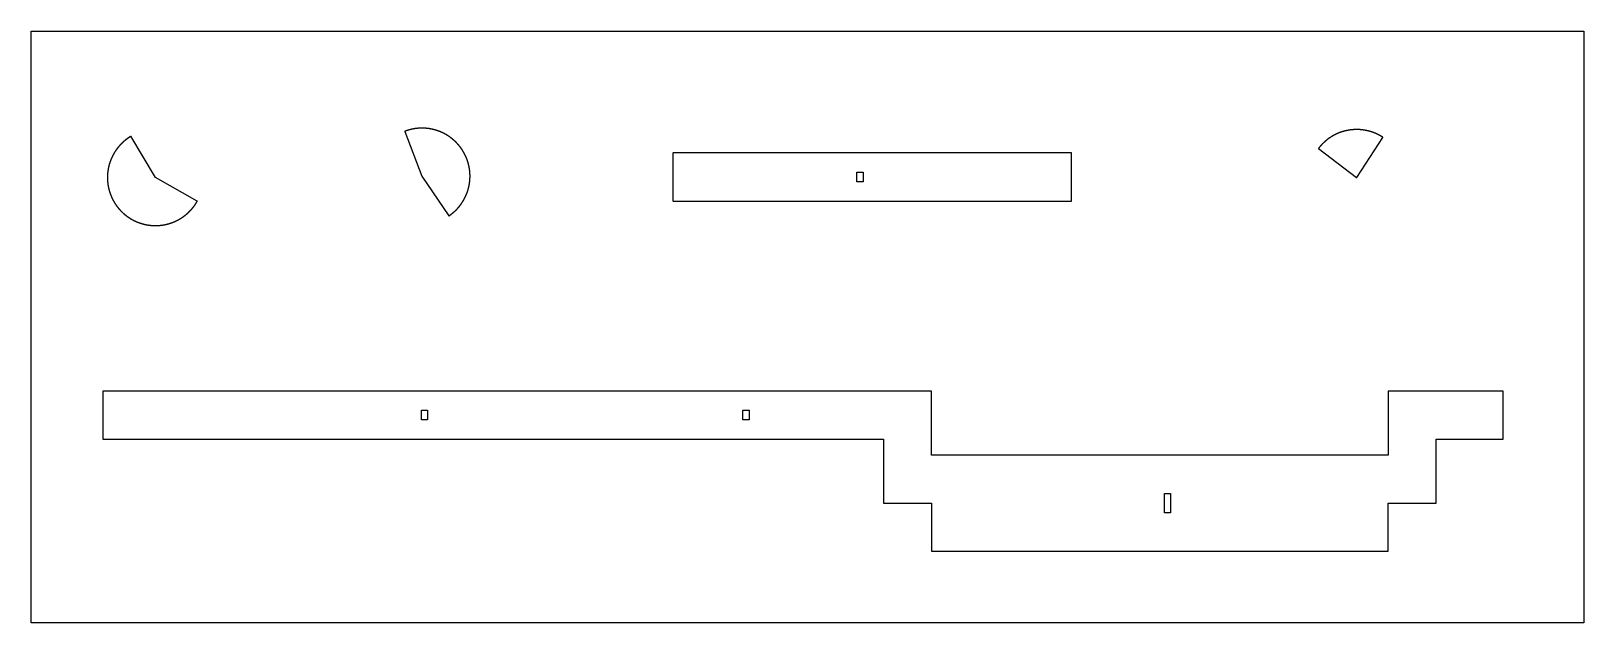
# Model space of a CAD drawing. Header units: metres. Extents: x -355 to 130, y -22 to 162.
import ezdxf

# ---------------------------------------------------------------- set-up
doc = ezdxf.new("R2010")
doc.units = ezdxf.units.M

msp = doc.modelspace()

# ---------------------------------------------------------------- linework, layer by layer
for points in [[(130.05, -22.45), (-354.85, -22.45), (-354.85, 162.45), (130.05, 162.45), (130.05, -22.45)], [(-238.18, 131.1), (-232.78, 117.12), (-232.78, 117.12), (-224.37, 104.71), (-224.36, 104.71), (-224.34, 104.72), (-224.34, 104.72), (-224.31, 104.74), (-224.31, 104.74), (-224.28, 104.76), (-224.28, 104.76), (-224.25, 104.78), (-224.25, 104.78), (-224.22, 104.8), (-224.22, 104.8), (-224.19, 104.82), (-224.19, 104.82), (-224.16, 104.84), (-224.16, 104.84), (-224.14, 104.86), (-224.14, 104.86), (-224.11, 104.88), (-224.11, 104.88), (-224.08, 104.9), (-224.08, 104.9), (-224.05, 104.92), (-224.05, 104.92), (-224.02, 104.94), (-224.02, 104.94), (-224, 104.96), (-224, 104.96), (-223.97, 104.98), (-223.97, 104.98), (-223.94, 105), (-223.94, 105), (-223.91, 105.02), (-223.91, 105.02), (-223.88, 105.04), (-223.88, 105.04), (-223.86, 105.06), (-223.86, 105.06), (-223.83, 105.08), (-223.83, 105.08), (-223.8, 105.1), (-223.8, 105.1), (-223.77, 105.12), (-223.77, 105.12), (-223.74, 105.14), (-223.74, 105.14), (-223.72, 105.16), (-223.72, 105.16), (-223.69, 105.19), (-223.69, 105.19), (-223.66, 105.21), (-223.66, 105.21), (-223.63, 105.23), (-223.63, 105.23), (-223.61, 105.25), (-223.61, 105.25), (-223.58, 105.27), (-223.58, 105.27), (-223.55, 105.29), (-223.55, 105.29), (-223.53, 105.31), (-223.53, 105.31), (-223.5, 105.33), (-223.5, 105.33), (-223.47, 105.36), (-223.47, 105.36), (-223.44, 105.38), (-223.44, 105.38), (-223.42, 105.4), (-223.42, 105.4), (-223.39, 105.42), (-223.39, 105.42), (-223.36, 105.44), (-223.36, 105.44), (-223.34, 105.46), (-223.34, 105.46), (-223.31, 105.49), (-223.31, 105.49), (-223.28, 105.51), (-223.28, 105.51), (-223.25, 105.53), (-223.25, 105.53), (-223.23, 105.55), (-223.23, 105.55), (-223.2, 105.57), (-223.2, 105.57), (-223.17, 105.6), (-223.17, 105.6), (-223.15, 105.62), (-223.15, 105.62), (-223.12, 105.64), (-223.12, 105.64), (-223.1, 105.66), (-223.1, 105.66), (-223.07, 105.69), (-223.07, 105.69), (-223.04, 105.71), (-223.04, 105.71), (-223.02, 105.73), (-223.02, 105.73), (-222.99, 105.75), (-222.99, 105.75), (-222.96, 105.78), (-222.96, 105.78), (-222.94, 105.8), (-222.94, 105.8), (-222.91, 105.82), (-222.91, 105.82), (-222.89, 105.84), (-222.89, 105.84), (-222.86, 105.87), (-222.86, 105.87), (-222.83, 105.89), (-222.83, 105.89), (-222.81, 105.91), (-222.81, 105.91), (-222.78, 105.94), (-222.78, 105.94), (-222.76, 105.96), (-222.76, 105.96), (-222.73, 105.98), (-222.73, 105.98), (-222.7, 106), (-222.7, 106), (-222.68, 106.03), (-222.68, 106.03), (-222.65, 106.05), (-222.65, 106.05), (-222.63, 106.07), (-222.63, 106.07), (-222.6, 106.1), (-222.6, 106.1), (-222.58, 106.12), (-222.58, 106.12), (-222.55, 106.15), (-222.55, 106.15), (-222.53, 106.17), (-222.53, 106.17), (-222.5, 106.19), (-222.5, 106.19), (-222.48, 106.22), (-222.48, 106.22), (-222.45, 106.24), (-222.45, 106.24), (-222.43, 106.26), (-222.43, 106.26), (-222.4, 106.29), (-222.4, 106.29), (-222.38, 106.31), (-222.38, 106.31), (-222.35, 106.34), (-222.35, 106.34), (-222.33, 106.36), (-222.33, 106.36), (-222.3, 106.38), (-222.3, 106.38), (-222.28, 106.41), (-222.28, 106.41), (-222.25, 106.43), (-222.25, 106.43), (-222.23, 106.46), (-222.23, 106.46), (-222.2, 106.48), (-222.2, 106.48), (-222.18, 106.51), (-222.18, 106.51), (-222.15, 106.53), (-222.15, 106.53), (-222.13, 106.56), (-222.13, 106.56), (-222.1, 106.58), (-222.1, 106.58), (-222.08, 106.6), (-222.08, 106.6), (-222.06, 106.63), (-222.06, 106.63), (-222.03, 106.65), (-222.03, 106.65), (-222.01, 106.68), (-222.01, 106.68), (-221.98, 106.7), (-221.98, 106.7), (-221.96, 106.73), (-221.96, 106.73), (-221.93, 106.75), (-221.93, 106.75), (-221.91, 106.78), (-221.91, 106.78), (-221.89, 106.8), (-221.89, 106.8), (-221.86, 106.83), (-221.86, 106.83), (-221.84, 106.85), (-221.84, 106.85), (-221.82, 106.88), (-221.82, 106.88), (-221.79, 106.91), (-221.79, 106.91), (-221.77, 106.93), (-221.77, 106.93), (-221.75, 106.96), (-221.75, 106.96), (-221.72, 106.98), (-221.72, 106.98), (-221.7, 107.01), (-221.7, 107.01), (-221.68, 107.03), (-221.68, 107.03), (-221.65, 107.06), (-221.65, 107.06), (-221.63, 107.08), (-221.63, 107.08), (-221.61, 107.11), (-221.61, 107.11), (-221.58, 107.14), (-221.58, 107.14), (-221.56, 107.16), (-221.56, 107.16), (-221.54, 107.19), (-221.54, 107.19), (-221.51, 107.21), (-221.51, 107.21), (-221.49, 107.24), (-221.49, 107.24), (-221.47, 107.27), (-221.47, 107.27), (-221.45, 107.29), (-221.45, 107.29), (-221.42, 107.32), (-221.42, 107.32), (-221.4, 107.34), (-221.4, 107.34), (-221.38, 107.37), (-221.38, 107.37), (-221.35, 107.4), (-221.35, 107.4), (-221.33, 107.42), (-221.33, 107.42), (-221.31, 107.45), (-221.31, 107.45), (-221.29, 107.48), (-221.29, 107.48), (-221.27, 107.5), (-221.27, 107.5), (-221.24, 107.53), (-221.24, 107.53), (-221.22, 107.56), (-221.22, 107.56), (-221.2, 107.58), (-221.2, 107.58), (-221.18, 107.61), (-221.18, 107.61), (-221.16, 107.64), (-221.16, 107.64), (-221.13, 107.66), (-221.13, 107.66), (-221.11, 107.69), (-221.11, 107.69), (-221.09, 107.72), (-221.09, 107.72), (-221.07, 107.74), (-221.07, 107.74), (-221.05, 107.77), (-221.05, 107.77), (-221.02, 107.8), (-221.02, 107.8), (-221, 107.83), (-221, 107.83), (-220.98, 107.85), (-220.98, 107.85), (-220.96, 107.88), (-220.96, 107.88), (-220.94, 107.91), (-220.94, 107.91), (-220.92, 107.93), (-220.92, 107.93), (-220.9, 107.96), (-220.9, 107.96), (-220.88, 107.99), (-220.88, 107.99), (-220.85, 108.02), (-220.85, 108.02), (-220.83, 108.04), (-220.83, 108.04), (-220.81, 108.07), (-220.81, 108.07), (-220.79, 108.1), (-220.79, 108.1), (-220.77, 108.13), (-220.77, 108.13), (-220.75, 108.16), (-220.75, 108.16), (-220.73, 108.18), (-220.73, 108.18), (-220.71, 108.21), (-220.71, 108.21), (-220.69, 108.24), (-220.69, 108.24), (-220.67, 108.27), (-220.67, 108.27), (-220.65, 108.29), (-220.65, 108.29), (-220.63, 108.32), (-220.63, 108.32), (-220.61, 108.35), (-220.61, 108.35), (-220.59, 108.38), (-220.59, 108.38), (-220.57, 108.41), (-220.57, 108.41), (-220.55, 108.44), (-220.55, 108.44), (-220.53, 108.46), (-220.53, 108.46), (-220.51, 108.49), (-220.51, 108.49), (-220.49, 108.52), (-220.49, 108.52), (-220.47, 108.55), (-220.47, 108.55), (-220.45, 108.58), (-220.45, 108.58), (-220.43, 108.61), (-220.43, 108.61), (-220.41, 108.63), (-220.41, 108.63), (-220.39, 108.66), (-220.39, 108.66), (-220.37, 108.69), (-220.37, 108.69), (-220.35, 108.72), (-220.35, 108.72), (-220.33, 108.75), (-220.33, 108.75), (-220.31, 108.78), (-220.31, 108.78), (-220.29, 108.81), (-220.29, 108.81), (-220.27, 108.84), (-220.27, 108.84), (-220.25, 108.86), (-220.25, 108.86), (-220.23, 108.89), (-220.23, 108.89), (-220.22, 108.92), (-220.22, 108.92), (-220.2, 108.95), (-220.2, 108.95), (-220.18, 108.98), (-220.18, 108.98), (-220.16, 109.01), (-220.16, 109.01), (-220.14, 109.04), (-220.14, 109.04), (-220.12, 109.07), (-220.12, 109.07), (-220.1, 109.1), (-220.1, 109.1), (-220.08, 109.13), (-220.08, 109.13), (-220.07, 109.16), (-220.07, 109.16), (-220.05, 109.18), (-220.05, 109.18), (-220.03, 109.21), (-220.03, 109.21), (-220.01, 109.24), (-220.01, 109.24), (-219.99, 109.27), (-219.99, 109.27), (-219.97, 109.3), (-219.97, 109.3), (-219.96, 109.33), (-219.96, 109.33), (-219.94, 109.36), (-219.94, 109.36), (-219.92, 109.39), (-219.92, 109.39), (-219.9, 109.42), (-219.9, 109.42), (-219.89, 109.45), (-219.89, 109.45), (-219.87, 109.48), (-219.87, 109.48), (-219.85, 109.51), (-219.85, 109.51), (-219.83, 109.54), (-219.83, 109.54), (-219.81, 109.57), (-219.81, 109.57), (-219.8, 109.6), (-219.8, 109.6), (-219.78, 109.63), (-219.78, 109.63), (-219.76, 109.66), (-219.76, 109.66), (-219.75, 109.69), (-219.75, 109.69), (-219.73, 109.72), (-219.73, 109.72), (-219.71, 109.75), (-219.71, 109.75), (-219.69, 109.78), (-219.69, 109.78), (-219.68, 109.81), (-219.68, 109.81), (-219.66, 109.84), (-219.66, 109.84), (-219.64, 109.87), (-219.64, 109.87), (-219.63, 109.9), (-219.63, 109.9), (-219.61, 109.93), (-219.61, 109.93), (-219.59, 109.96), (-219.59, 109.96), (-219.58, 109.99), (-219.58, 109.99), (-219.56, 110.02), (-219.56, 110.02), (-219.54, 110.05), (-219.54, 110.05), (-219.53, 110.08), (-219.53, 110.08), (-219.51, 110.12), (-219.51, 110.12), (-219.5, 110.15), (-219.5, 110.15), (-219.48, 110.18), (-219.48, 110.18), (-219.46, 110.21), (-219.46, 110.21), (-219.45, 110.24), (-219.45, 110.24), (-219.43, 110.27), (-219.43, 110.27), (-219.42, 110.3), (-219.42, 110.3), (-219.4, 110.33), (-219.4, 110.33), (-219.39, 110.36), (-219.39, 110.36), (-219.37, 110.39), (-219.37, 110.39), (-219.35, 110.42), (-219.35, 110.42), (-219.34, 110.45), (-219.34, 110.45), (-219.32, 110.49), (-219.32, 110.49), (-219.31, 110.52), (-219.31, 110.52), (-219.29, 110.55), (-219.29, 110.55), (-219.28, 110.58), (-219.28, 110.58), (-219.26, 110.61), (-219.26, 110.61), (-219.25, 110.64), (-219.25, 110.64), (-219.23, 110.67), (-219.23, 110.67), (-219.22, 110.7), (-219.22, 110.7), (-219.2, 110.74), (-219.2, 110.74), (-219.19, 110.77), (-219.19, 110.77), (-219.17, 110.8), (-219.17, 110.8), (-219.16, 110.83), (-219.16, 110.83), (-219.14, 110.86), (-219.14, 110.86), (-219.13, 110.89), (-219.13, 110.89), (-219.12, 110.92), (-219.12, 110.92), (-219.1, 110.96), (-219.1, 110.96), (-219.09, 110.99), (-219.09, 110.99), (-219.07, 111.02), (-219.07, 111.02), (-219.06, 111.05), (-219.06, 111.05), (-219.05, 111.08), (-219.05, 111.08), (-219.03, 111.11), (-219.03, 111.11), (-219.02, 111.15), (-219.02, 111.15), (-219, 111.18), (-219, 111.18), (-218.99, 111.21), (-218.99, 111.21), (-218.98, 111.24), (-218.98, 111.24), (-218.96, 111.27), (-218.96, 111.27), (-218.95, 111.31), (-218.95, 111.31), (-218.94, 111.34), (-218.94, 111.34), (-218.92, 111.37), (-218.92, 111.37), (-218.91, 111.4), (-218.91, 111.4), (-218.9, 111.43), (-218.9, 111.43), (-218.88, 111.47), (-218.88, 111.47), (-218.87, 111.5), (-218.87, 111.5), (-218.86, 111.53), (-218.86, 111.53), (-218.84, 111.56), (-218.84, 111.56), (-218.83, 111.59), (-218.83, 111.59), (-218.82, 111.63), (-218.82, 111.63), (-218.81, 111.66), (-218.81, 111.66), (-218.79, 111.69), (-218.79, 111.69), (-218.78, 111.72), (-218.78, 111.72), (-218.77, 111.76), (-218.77, 111.76), (-218.76, 111.79), (-218.76, 111.79), (-218.74, 111.82), (-218.74, 111.82), (-218.73, 111.85), (-218.73, 111.85), (-218.72, 111.88), (-218.72, 111.88), (-218.71, 111.92), (-218.71, 111.92), (-218.7, 111.95), (-218.7, 111.95), (-218.68, 111.98), (-218.68, 111.98), (-218.67, 112.01), (-218.67, 112.01), (-218.66, 112.05), (-218.66, 112.05), (-218.65, 112.08), (-218.65, 112.08), (-218.64, 112.11), (-218.64, 112.11), (-218.63, 112.15), (-218.63, 112.15), (-218.61, 112.18), (-218.61, 112.18), (-218.6, 112.21), (-218.6, 112.21), (-218.59, 112.24), (-218.59, 112.24), (-218.58, 112.28), (-218.58, 112.28), (-218.57, 112.31), (-218.57, 112.31), (-218.56, 112.34), (-218.56, 112.34), (-218.55, 112.37), (-218.55, 112.37), (-218.54, 112.41), (-218.54, 112.41), (-218.53, 112.44), (-218.53, 112.44), (-218.51, 112.47), (-218.51, 112.47), (-218.5, 112.51), (-218.5, 112.51), (-218.49, 112.54), (-218.49, 112.54), (-218.48, 112.57), (-218.48, 112.57), (-218.47, 112.61), (-218.47, 112.61), (-218.46, 112.64), (-218.46, 112.64), (-218.45, 112.67), (-218.45, 112.67), (-218.44, 112.7), (-218.44, 112.7), (-218.43, 112.74), (-218.43, 112.74), (-218.42, 112.77), (-218.42, 112.77), (-218.41, 112.8), (-218.41, 112.8), (-218.4, 112.84), (-218.4, 112.84), (-218.39, 112.87), (-218.39, 112.87), (-218.38, 112.9), (-218.38, 112.9), (-218.37, 112.94), (-218.37, 112.94), (-218.36, 112.97), (-218.36, 112.97), (-218.35, 113), (-218.35, 113), (-218.34, 113.04), (-218.34, 113.04), (-218.33, 113.07), (-218.33, 113.07), (-218.32, 113.1), (-218.32, 113.1), (-218.32, 113.14), (-218.32, 113.14), (-218.31, 113.17), (-218.31, 113.17), (-218.3, 113.2), (-218.3, 113.2), (-218.29, 113.24), (-218.29, 113.24), (-218.28, 113.27), (-218.28, 113.27), (-218.27, 113.3), (-218.27, 113.3), (-218.26, 113.34), (-218.26, 113.34), (-218.25, 113.37), (-218.25, 113.37), (-218.24, 113.4), (-218.24, 113.4), (-218.24, 113.44), (-218.24, 113.44), (-218.23, 113.47), (-218.23, 113.47), (-218.22, 113.51), (-218.22, 113.51), (-218.21, 113.54), (-218.21, 113.54), (-218.2, 113.57), (-218.2, 113.57), (-218.19, 113.61), (-218.19, 113.61), (-218.19, 113.64), (-218.19, 113.64), (-218.18, 113.67), (-218.18, 113.67), (-218.17, 113.71), (-218.17, 113.71), (-218.16, 113.74), (-218.16, 113.74), (-218.15, 113.78), (-218.15, 113.78), (-218.15, 113.81), (-218.15, 113.81), (-218.14, 113.84), (-218.14, 113.84), (-218.13, 113.88), (-218.13, 113.88), (-218.12, 113.91), (-218.12, 113.91), (-218.12, 113.94), (-218.12, 113.94), (-218.11, 113.98), (-218.11, 113.98), (-218.1, 114.01), (-218.1, 114.01), (-218.09, 114.05), (-218.09, 114.05), (-218.09, 114.08), (-218.09, 114.08), (-218.08, 114.11), (-218.08, 114.11), (-218.07, 114.15), (-218.07, 114.15), (-218.07, 114.18), (-218.07, 114.18), (-218.06, 114.22), (-218.06, 114.22), (-218.05, 114.25), (-218.05, 114.25), (-218.05, 114.28), (-218.05, 114.28), (-218.04, 114.32), (-218.04, 114.32), (-218.03, 114.35), (-218.03, 114.35), (-218.03, 114.39), (-218.03, 114.39), (-218.02, 114.42), (-218.02, 114.42), (-218.02, 114.45), (-218.02, 114.45), (-218.01, 114.49), (-218.01, 114.49), (-218, 114.52), (-218, 114.52), (-218, 114.56), (-218, 114.56), (-217.99, 114.59), (-217.99, 114.59), (-217.99, 114.62), (-217.99, 114.62), (-217.98, 114.66), (-217.98, 114.66), (-217.97, 114.69), (-217.97, 114.69), (-217.97, 114.73), (-217.97, 114.73), (-217.96, 114.76), (-217.96, 114.76), (-217.96, 114.8), (-217.96, 114.8), (-217.95, 114.83), (-217.95, 114.83), (-217.95, 114.86), (-217.95, 114.86), (-217.94, 114.9), (-217.94, 114.9), (-217.94, 114.93), (-217.94, 114.93), (-217.93, 114.97), (-217.93, 114.97), (-217.93, 115), (-217.93, 115), (-217.92, 115.04), (-217.92, 115.04), (-217.92, 115.07), (-217.92, 115.07), (-217.91, 115.1), (-217.91, 115.1), (-217.91, 115.14), (-217.91, 115.14), (-217.9, 115.17), (-217.9, 115.17), (-217.9, 115.21), (-217.9, 115.21), (-217.89, 115.24), (-217.89, 115.24), (-217.89, 115.28), (-217.89, 115.28), (-217.89, 115.31), (-217.89, 115.31), (-217.88, 115.34), (-217.88, 115.34), (-217.88, 115.38), (-217.88, 115.38), (-217.87, 115.41), (-217.87, 115.41), (-217.87, 115.45), (-217.87, 115.45), (-217.87, 115.48), (-217.87, 115.48), (-217.86, 115.52), (-217.86, 115.52), (-217.86, 115.55), (-217.86, 115.55), (-217.86, 115.59), (-217.86, 115.59), (-217.85, 115.62), (-217.85, 115.62), (-217.85, 115.65), (-217.85, 115.65), (-217.85, 115.69), (-217.85, 115.69), (-217.84, 115.72), (-217.84, 115.72), (-217.84, 115.76), (-217.84, 115.76), (-217.84, 115.79), (-217.84, 115.79), (-217.83, 115.83), (-217.83, 115.83), (-217.83, 115.86), (-217.83, 115.86), (-217.83, 115.9), (-217.83, 115.9), (-217.82, 115.93), (-217.82, 115.93), (-217.82, 115.96), (-217.82, 115.96), (-217.82, 116), (-217.82, 116), (-217.82, 116.03), (-217.82, 116.03), (-217.81, 116.07), (-217.81, 116.07), (-217.81, 116.1), (-217.81, 116.1), (-217.81, 116.14), (-217.81, 116.14), (-217.81, 116.17), (-217.81, 116.17), (-217.8, 116.21), (-217.8, 116.21), (-217.8, 116.24), (-217.8, 116.24), (-217.8, 116.28), (-217.8, 116.28), (-217.8, 116.31), (-217.8, 116.31), (-217.8, 116.35), (-217.8, 116.35), (-217.79, 116.38), (-217.79, 116.38), (-217.79, 116.41), (-217.79, 116.41), (-217.79, 116.45), (-217.79, 116.45), (-217.79, 116.48), (-217.79, 116.48), (-217.79, 116.52), (-217.79, 116.52), (-217.79, 116.55), (-217.79, 116.55), (-217.79, 116.59), (-217.79, 116.59), (-217.78, 116.62), (-217.78, 116.62), (-217.78, 116.66), (-217.78, 116.66), (-217.78, 116.69), (-217.78, 116.69), (-217.78, 116.73), (-217.78, 116.73), (-217.78, 116.76), (-217.78, 116.76), (-217.78, 116.8), (-217.78, 116.8), (-217.78, 116.83), (-217.78, 116.83), (-217.78, 116.86), (-217.78, 116.86), (-217.78, 116.9), (-217.78, 116.9), (-217.78, 116.93), (-217.78, 116.93), (-217.78, 116.97), (-217.78, 116.97), (-217.78, 117), (-217.78, 117), (-217.78, 117.04), (-217.78, 117.04), (-217.78, 117.07), (-217.78, 117.07), (-217.78, 117.11), (-217.78, 117.11), (-217.78, 117.14), (-217.78, 117.14), (-217.78, 117.18), (-217.78, 117.18), (-217.78, 117.21), (-217.78, 117.21), (-217.78, 117.25), (-217.78, 117.25), (-217.78, 117.28), (-217.78, 117.28), (-217.78, 117.31), (-217.78, 117.31), (-217.78, 117.35), (-217.78, 117.35), (-217.78, 117.38), (-217.78, 117.38), (-217.78, 117.42), (-217.78, 117.42), (-217.78, 117.45), (-217.78, 117.45), (-217.78, 117.49), (-217.78, 117.49), (-217.78, 117.52), (-217.78, 117.52), (-217.78, 117.56), (-217.78, 117.56), (-217.78, 117.59), (-217.78, 117.59), (-217.79, 117.63), (-217.79, 117.63), (-217.79, 117.66), (-217.79, 117.66), (-217.79, 117.7), (-217.79, 117.7), (-217.79, 117.73), (-217.79, 117.73), (-217.79, 117.76), (-217.79, 117.76), (-217.79, 117.8), (-217.79, 117.8), (-217.79, 117.83), (-217.79, 117.83), (-217.8, 117.87), (-217.8, 117.87), (-217.8, 117.9), (-217.8, 117.9), (-217.8, 117.94), (-217.8, 117.94), (-217.8, 117.97), (-217.8, 117.97), (-217.8, 118.01), (-217.8, 118.01), (-217.8, 118.04), (-217.8, 118.04), (-217.81, 118.08), (-217.81, 118.08), (-217.81, 118.11), (-217.81, 118.11), (-217.81, 118.15), (-217.81, 118.15), (-217.81, 118.18), (-217.81, 118.18), (-217.82, 118.21), (-217.82, 118.21), (-217.82, 118.25), (-217.82, 118.25), (-217.82, 118.28), (-217.82, 118.28), (-217.82, 118.32), (-217.82, 118.32), (-217.83, 118.35), (-217.83, 118.35), (-217.83, 118.39), (-217.83, 118.39), (-217.83, 118.42), (-217.83, 118.42), (-217.84, 118.46), (-217.84, 118.46), (-217.84, 118.49), (-217.84, 118.49), (-217.84, 118.53), (-217.84, 118.53), (-217.85, 118.56), (-217.85, 118.56), (-217.85, 118.59), (-217.85, 118.59), (-217.85, 118.63), (-217.85, 118.63), (-217.86, 118.66), (-217.86, 118.66), (-217.86, 118.7), (-217.86, 118.7), (-217.86, 118.73), (-217.86, 118.73), (-217.87, 118.77), (-217.87, 118.77), (-217.87, 118.8), (-217.87, 118.8), (-217.87, 118.84), (-217.87, 118.84), (-217.88, 118.87), (-217.88, 118.87), (-217.88, 118.9), (-217.88, 118.9), (-217.89, 118.94), (-217.89, 118.94), (-217.89, 118.97), (-217.89, 118.97), (-217.9, 119.01), (-217.9, 119.01), (-217.9, 119.04), (-217.9, 119.04), (-217.9, 119.08), (-217.9, 119.08), (-217.91, 119.11), (-217.91, 119.11), (-217.91, 119.14), (-217.91, 119.14), (-217.92, 119.18), (-217.92, 119.18), (-217.92, 119.21), (-217.92, 119.21), (-217.93, 119.25), (-217.93, 119.25), (-217.93, 119.28), (-217.93, 119.28), (-217.94, 119.32), (-217.94, 119.32), (-217.94, 119.35), (-217.94, 119.35), (-217.95, 119.38), (-217.95, 119.38), (-217.95, 119.42), (-217.95, 119.42), (-217.96, 119.45), (-217.96, 119.45), (-217.96, 119.49), (-217.96, 119.49), (-217.97, 119.52), (-217.97, 119.52), (-217.98, 119.56), (-217.98, 119.56), (-217.98, 119.59), (-217.98, 119.59), (-217.99, 119.62), (-217.99, 119.62), (-217.99, 119.66), (-217.99, 119.66), (-218, 119.69), (-218, 119.69), (-218, 119.73), (-218, 119.73), (-218.01, 119.76), (-218.01, 119.76), (-218.02, 119.79), (-218.02, 119.79), (-218.02, 119.83), (-218.02, 119.83), (-218.03, 119.86), (-218.03, 119.86), (-218.04, 119.9), (-218.04, 119.9), (-218.04, 119.93), (-218.04, 119.93), (-218.05, 119.96), (-218.05, 119.96), (-218.06, 120), (-218.06, 120), (-218.06, 120.03), (-218.06, 120.03), (-218.07, 120.07), (-218.07, 120.07), (-218.08, 120.1), (-218.08, 120.1), (-218.08, 120.13), (-218.08, 120.13), (-218.09, 120.17), (-218.09, 120.17), (-218.1, 120.2), (-218.1, 120.2), (-218.1, 120.24), (-218.1, 120.24), (-218.11, 120.27), (-218.11, 120.27), (-218.12, 120.3), (-218.12, 120.3), (-218.13, 120.34), (-218.13, 120.34), (-218.13, 120.37), (-218.13, 120.37), (-218.14, 120.41), (-218.14, 120.41), (-218.15, 120.44), (-218.15, 120.44), (-218.16, 120.47), (-218.16, 120.47), (-218.16, 120.51), (-218.16, 120.51), (-218.17, 120.54), (-218.17, 120.54), (-218.18, 120.57), (-218.18, 120.57), (-218.19, 120.61), (-218.19, 120.61), (-218.2, 120.64), (-218.2, 120.64), (-218.2, 120.68), (-218.2, 120.68), (-218.21, 120.71), (-218.21, 120.71), (-218.22, 120.74), (-218.22, 120.74), (-218.23, 120.78), (-218.23, 120.78), (-218.24, 120.81), (-218.24, 120.81), (-218.25, 120.84), (-218.25, 120.84), (-218.25, 120.88), (-218.25, 120.88), (-218.26, 120.91), (-218.26, 120.91), (-218.27, 120.94), (-218.27, 120.94), (-218.28, 120.98), (-218.28, 120.98), (-218.29, 121.01), (-218.29, 121.01), (-218.3, 121.04), (-218.3, 121.04), (-218.31, 121.08), (-218.31, 121.08), (-218.32, 121.11), (-218.32, 121.11), (-218.33, 121.14), (-218.33, 121.14), (-218.34, 121.18), (-218.34, 121.18), (-218.35, 121.21), (-218.35, 121.21), (-218.35, 121.24), (-218.35, 121.24), (-218.36, 121.28), (-218.36, 121.28), (-218.37, 121.31), (-218.37, 121.31), (-218.38, 121.34), (-218.38, 121.34), (-218.39, 121.38), (-218.39, 121.38), (-218.4, 121.41), (-218.4, 121.41), (-218.41, 121.44), (-218.41, 121.44), (-218.42, 121.48), (-218.42, 121.48), (-218.43, 121.51), (-218.43, 121.51), (-218.44, 121.54), (-218.44, 121.54), (-218.45, 121.58), (-218.45, 121.58), (-218.46, 121.61), (-218.46, 121.61), (-218.47, 121.64), (-218.47, 121.64), (-218.49, 121.68), (-218.49, 121.68), (-218.5, 121.71), (-218.5, 121.71), (-218.51, 121.74), (-218.51, 121.74), (-218.52, 121.77), (-218.52, 121.77), (-218.53, 121.81), (-218.53, 121.81), (-218.54, 121.84), (-218.54, 121.84), (-218.55, 121.87), (-218.55, 121.87), (-218.56, 121.91), (-218.56, 121.91), (-218.57, 121.94), (-218.57, 121.94), (-218.58, 121.97), (-218.58, 121.97), (-218.59, 122), (-218.59, 122), (-218.61, 122.04), (-218.61, 122.04), (-218.62, 122.07), (-218.62, 122.07), (-218.63, 122.1), (-218.63, 122.1), (-218.64, 122.14), (-218.64, 122.14), (-218.65, 122.17), (-218.65, 122.17), (-218.66, 122.2), (-218.66, 122.2), (-218.67, 122.23), (-218.67, 122.23), (-218.69, 122.27), (-218.69, 122.27), (-218.7, 122.3), (-218.7, 122.3), (-218.71, 122.33), (-218.71, 122.33), (-218.72, 122.36), (-218.72, 122.36), (-218.73, 122.4), (-218.73, 122.4), (-218.75, 122.43), (-218.75, 122.43), (-218.76, 122.46), (-218.76, 122.46), (-218.77, 122.49), (-218.77, 122.49), (-218.78, 122.53), (-218.78, 122.53), (-218.8, 122.56), (-218.8, 122.56), (-218.81, 122.59), (-218.81, 122.59), (-218.82, 122.62), (-218.82, 122.62), (-218.83, 122.65), (-218.83, 122.65), (-218.85, 122.69), (-218.85, 122.69), (-218.86, 122.72), (-218.86, 122.72), (-218.87, 122.75), (-218.87, 122.75), (-218.89, 122.78), (-218.89, 122.78), (-218.9, 122.81), (-218.9, 122.81), (-218.91, 122.85), (-218.91, 122.85), (-218.93, 122.88), (-218.93, 122.88), (-218.94, 122.91), (-218.94, 122.91), (-218.95, 122.94), (-218.95, 122.94), (-218.97, 122.97), (-218.97, 122.97), (-218.98, 123.01), (-218.98, 123.01), (-218.99, 123.04), (-218.99, 123.04), (-219.01, 123.07), (-219.01, 123.07), (-219.02, 123.1), (-219.02, 123.1), (-219.03, 123.13), (-219.03, 123.13), (-219.05, 123.17), (-219.05, 123.17), (-219.06, 123.2), (-219.06, 123.2), (-219.08, 123.23), (-219.08, 123.23), (-219.09, 123.26), (-219.09, 123.26), (-219.11, 123.29), (-219.11, 123.29), (-219.12, 123.32), (-219.12, 123.32), (-219.13, 123.35), (-219.13, 123.35), (-219.15, 123.39), (-219.15, 123.39), (-219.16, 123.42), (-219.16, 123.42), (-219.18, 123.45), (-219.18, 123.45), (-219.19, 123.48), (-219.19, 123.48), (-219.21, 123.51), (-219.21, 123.51), (-219.22, 123.54), (-219.22, 123.54), (-219.24, 123.57), (-219.24, 123.57), (-219.25, 123.61), (-219.25, 123.61), (-219.27, 123.64), (-219.27, 123.64), (-219.28, 123.67), (-219.28, 123.67), (-219.3, 123.7), (-219.3, 123.7), (-219.31, 123.73), (-219.31, 123.73), (-219.33, 123.76), (-219.33, 123.76), (-219.34, 123.79), (-219.34, 123.79), (-219.36, 123.82), (-219.36, 123.82), (-219.37, 123.85), (-219.37, 123.85), (-219.39, 123.89), (-219.39, 123.89), (-219.4, 123.92), (-219.4, 123.92), (-219.42, 123.95), (-219.42, 123.95), (-219.44, 123.98), (-219.44, 123.98), (-219.45, 124.01), (-219.45, 124.01), (-219.47, 124.04), (-219.47, 124.04), (-219.48, 124.07), (-219.48, 124.07), (-219.5, 124.1), (-219.5, 124.1), (-219.52, 124.13), (-219.52, 124.13), (-219.53, 124.16), (-219.53, 124.16), (-219.55, 124.19), (-219.55, 124.19), (-219.57, 124.22), (-219.57, 124.22), (-219.58, 124.25), (-219.58, 124.25), (-219.6, 124.28), (-219.6, 124.28), (-219.61, 124.31), (-219.61, 124.31), (-219.63, 124.35), (-219.63, 124.35), (-219.65, 124.38), (-219.65, 124.38), (-219.66, 124.41), (-219.66, 124.41), (-219.68, 124.44), (-219.68, 124.44), (-219.7, 124.47), (-219.7, 124.47), (-219.72, 124.5), (-219.72, 124.5), (-219.73, 124.53), (-219.73, 124.53), (-219.75, 124.56), (-219.75, 124.56), (-219.77, 124.59), (-219.77, 124.59), (-219.78, 124.62), (-219.78, 124.62), (-219.8, 124.65), (-219.8, 124.65), (-219.82, 124.68), (-219.82, 124.68), (-219.84, 124.71), (-219.84, 124.71), (-219.85, 124.74), (-219.85, 124.74), (-219.87, 124.77), (-219.87, 124.77), (-219.89, 124.8), (-219.89, 124.8), (-219.91, 124.83), (-219.91, 124.83), (-219.93, 124.86), (-219.93, 124.86), (-219.94, 124.89), (-219.94, 124.89), (-219.96, 124.91), (-219.96, 124.91), (-219.98, 124.94), (-219.98, 124.94), (-220, 124.97), (-220, 124.97), (-220.02, 125), (-220.02, 125), (-220.03, 125.03), (-220.03, 125.03), (-220.05, 125.06), (-220.05, 125.06), (-220.07, 125.09), (-220.07, 125.09), (-220.09, 125.12), (-220.09, 125.12), (-220.11, 125.15), (-220.11, 125.15), (-220.13, 125.18), (-220.13, 125.18), (-220.14, 125.21), (-220.14, 125.21), (-220.16, 125.24), (-220.16, 125.24), (-220.18, 125.27), (-220.18, 125.27), (-220.2, 125.3), (-220.2, 125.3), (-220.22, 125.33), (-220.22, 125.33), (-220.24, 125.35), (-220.24, 125.35), (-220.26, 125.38), (-220.26, 125.38), (-220.28, 125.41), (-220.28, 125.41), (-220.3, 125.44), (-220.3, 125.44), (-220.32, 125.47), (-220.32, 125.47), (-220.33, 125.5), (-220.33, 125.5), (-220.35, 125.53), (-220.35, 125.53), (-220.37, 125.56), (-220.37, 125.56), (-220.39, 125.58), (-220.39, 125.58), (-220.41, 125.61), (-220.41, 125.61), (-220.43, 125.64), (-220.43, 125.64), (-220.45, 125.67), (-220.45, 125.67), (-220.47, 125.7), (-220.47, 125.7), (-220.49, 125.73), (-220.49, 125.73), (-220.51, 125.76), (-220.51, 125.76), (-220.53, 125.78), (-220.53, 125.78), (-220.55, 125.81), (-220.55, 125.81), (-220.57, 125.84), (-220.57, 125.84), (-220.59, 125.87), (-220.59, 125.87), (-220.61, 125.9), (-220.61, 125.9), (-220.63, 125.92), (-220.63, 125.92), (-220.65, 125.95), (-220.65, 125.95), (-220.67, 125.98), (-220.67, 125.98), (-220.69, 126.01), (-220.69, 126.01), (-220.71, 126.04), (-220.71, 126.04), (-220.73, 126.06), (-220.73, 126.06), (-220.76, 126.09), (-220.76, 126.09), (-220.78, 126.12), (-220.78, 126.12), (-220.8, 126.15), (-220.8, 126.15), (-220.82, 126.17), (-220.82, 126.17), (-220.84, 126.2), (-220.84, 126.2), (-220.86, 126.23), (-220.86, 126.23), (-220.88, 126.26), (-220.88, 126.26), (-220.9, 126.28), (-220.9, 126.28), (-220.92, 126.31), (-220.92, 126.31), (-220.94, 126.34), (-220.94, 126.34), (-220.97, 126.37), (-220.97, 126.37), (-220.99, 126.39), (-220.99, 126.39), (-221.01, 126.42), (-221.01, 126.42), (-221.03, 126.45), (-221.03, 126.45), (-221.05, 126.48), (-221.05, 126.48), (-221.07, 126.5), (-221.07, 126.5), (-221.09, 126.53), (-221.09, 126.53), (-221.12, 126.56), (-221.12, 126.56), (-221.14, 126.58), (-221.14, 126.58), (-221.16, 126.61), (-221.16, 126.61), (-221.18, 126.64), (-221.18, 126.64), (-221.2, 126.66), (-221.2, 126.66), (-221.23, 126.69), (-221.23, 126.69), (-221.25, 126.72), (-221.25, 126.72), (-221.27, 126.74), (-221.27, 126.74), (-221.29, 126.77), (-221.29, 126.77), (-221.32, 126.8), (-221.32, 126.8), (-221.34, 126.82), (-221.34, 126.82), (-221.36, 126.85), (-221.36, 126.85), (-221.38, 126.88), (-221.38, 126.88), (-221.41, 126.9), (-221.41, 126.9), (-221.43, 126.93), (-221.43, 126.93), (-221.45, 126.95), (-221.45, 126.95), (-221.47, 126.98), (-221.47, 126.98), (-221.5, 127.01), (-221.5, 127.01), (-221.52, 127.03), (-221.52, 127.03), (-221.54, 127.06), (-221.54, 127.06), (-221.56, 127.08), (-221.56, 127.08), (-221.59, 127.11), (-221.59, 127.11), (-221.61, 127.14), (-221.61, 127.14), (-221.63, 127.16), (-221.63, 127.16), (-221.66, 127.19), (-221.66, 127.19), (-221.68, 127.21), (-221.68, 127.21), (-221.7, 127.24), (-221.7, 127.24), (-221.73, 127.26), (-221.73, 127.26), (-221.75, 127.29), (-221.75, 127.29), (-221.77, 127.32), (-221.77, 127.32), (-221.8, 127.34), (-221.8, 127.34), (-221.82, 127.37), (-221.82, 127.37), (-221.85, 127.39), (-221.85, 127.39), (-221.87, 127.42), (-221.87, 127.42), (-221.89, 127.44), (-221.89, 127.44), (-221.92, 127.47), (-221.92, 127.47), (-221.94, 127.49), (-221.94, 127.49), (-221.96, 127.52), (-221.96, 127.52), (-221.99, 127.54), (-221.99, 127.54), (-222.01, 127.57), (-222.01, 127.57), (-222.04, 127.59), (-222.04, 127.59), (-222.06, 127.62), (-222.06, 127.62), (-222.09, 127.64), (-222.09, 127.64), (-222.11, 127.67), (-222.11, 127.67), (-222.13, 127.69), (-222.13, 127.69), (-222.16, 127.72), (-222.16, 127.72), (-222.18, 127.74), (-222.18, 127.74), (-222.21, 127.76), (-222.21, 127.76), (-222.23, 127.79), (-222.23, 127.79), (-222.26, 127.81), (-222.26, 127.81), (-222.28, 127.84), (-222.28, 127.84), (-222.31, 127.86), (-222.31, 127.86), (-222.33, 127.89), (-222.33, 127.89), (-222.36, 127.91), (-222.36, 127.91), (-222.38, 127.93), (-222.38, 127.93), (-222.41, 127.96), (-222.41, 127.96), (-222.43, 127.98), (-222.43, 127.98), (-222.46, 128.01), (-222.46, 128.01), (-222.48, 128.03), (-222.48, 128.03), (-222.51, 128.05), (-222.51, 128.05), (-222.53, 128.08), (-222.53, 128.08), (-222.56, 128.1), (-222.56, 128.1), (-222.58, 128.12), (-222.58, 128.12), (-222.61, 128.15), (-222.61, 128.15), (-222.63, 128.17), (-222.63, 128.17), (-222.66, 128.19), (-222.66, 128.19), (-222.68, 128.22), (-222.68, 128.22), (-222.71, 128.24), (-222.71, 128.24), (-222.74, 128.26), (-222.74, 128.26), (-222.76, 128.29), (-222.76, 128.29), (-222.79, 128.31), (-222.79, 128.31), (-222.81, 128.33), (-222.81, 128.33), (-222.84, 128.36), (-222.84, 128.36), (-222.87, 128.38), (-222.87, 128.38), (-222.89, 128.4), (-222.89, 128.4), (-222.92, 128.42), (-222.92, 128.42), (-222.94, 128.45), (-222.94, 128.45), (-222.97, 128.47), (-222.97, 128.47), (-223, 128.49), (-223, 128.49), (-223.02, 128.52), (-223.02, 128.52), (-223.05, 128.54), (-223.05, 128.54), (-223.07, 128.56), (-223.07, 128.56), (-223.1, 128.58), (-223.1, 128.58), (-223.13, 128.61), (-223.13, 128.61), (-223.15, 128.63), (-223.15, 128.63), (-223.18, 128.65), (-223.18, 128.65), (-223.21, 128.67), (-223.21, 128.67), (-223.23, 128.69), (-223.23, 128.69), (-223.26, 128.72), (-223.26, 128.72), (-223.29, 128.74), (-223.29, 128.74), (-223.31, 128.76), (-223.31, 128.76), (-223.34, 128.78), (-223.34, 128.78), (-223.37, 128.8), (-223.37, 128.8), (-223.4, 128.82), (-223.4, 128.82), (-223.42, 128.85), (-223.42, 128.85), (-223.45, 128.87), (-223.45, 128.87), (-223.48, 128.89), (-223.48, 128.89), (-223.5, 128.91), (-223.5, 128.91), (-223.53, 128.93), (-223.53, 128.93), (-223.56, 128.95), (-223.56, 128.95), (-223.59, 128.97), (-223.59, 128.97), (-223.61, 129), (-223.61, 129), (-223.64, 129.02), (-223.64, 129.02), (-223.67, 129.04), (-223.67, 129.04), (-223.7, 129.06), (-223.7, 129.06), (-223.72, 129.08), (-223.72, 129.08), (-223.75, 129.1), (-223.75, 129.1), (-223.78, 129.12), (-223.78, 129.12), (-223.81, 129.14), (-223.81, 129.14), (-223.83, 129.16), (-223.83, 129.16), (-223.86, 129.18), (-223.86, 129.18), (-223.89, 129.2), (-223.89, 129.2), (-223.92, 129.22), (-223.92, 129.22), (-223.95, 129.25), (-223.95, 129.25), (-223.97, 129.27), (-223.97, 129.27), (-224, 129.29), (-224, 129.29), (-224.03, 129.31), (-224.03, 129.31), (-224.06, 129.33), (-224.06, 129.33), (-224.09, 129.35), (-224.09, 129.35), (-224.11, 129.37), (-224.11, 129.37), (-224.14, 129.39), (-224.14, 129.39), (-224.17, 129.41), (-224.17, 129.41), (-224.2, 129.43), (-224.2, 129.43), (-224.23, 129.45), (-224.23, 129.45), (-224.26, 129.47), (-224.26, 129.47), (-224.29, 129.49), (-224.29, 129.49), (-224.31, 129.51), (-224.31, 129.51), (-224.34, 129.52), (-224.34, 129.52), (-224.37, 129.54), (-224.37, 129.54), (-224.4, 129.56), (-224.4, 129.56), (-224.43, 129.58), (-224.43, 129.58), (-224.46, 129.6), (-224.46, 129.6), (-224.49, 129.62), (-224.49, 129.62), (-224.52, 129.64), (-224.52, 129.64), (-224.54, 129.66), (-224.54, 129.66), (-224.57, 129.68), (-224.57, 129.68), (-224.6, 129.7), (-224.6, 129.7), (-224.63, 129.72), (-224.63, 129.72), (-224.66, 129.73), (-224.66, 129.73), (-224.69, 129.75), (-224.69, 129.75), (-224.72, 129.77), (-224.72, 129.77), (-224.75, 129.79), (-224.75, 129.79), (-224.78, 129.81), (-224.78, 129.81), (-224.81, 129.83), (-224.81, 129.83), (-224.84, 129.85), (-224.84, 129.85), (-224.87, 129.86), (-224.87, 129.86), (-224.89, 129.88), (-224.89, 129.88), (-224.92, 129.9), (-224.92, 129.9), (-224.95, 129.92), (-224.95, 129.92), (-224.98, 129.94), (-224.98, 129.94), (-225.01, 129.95), (-225.01, 129.95), (-225.04, 129.97), (-225.04, 129.97), (-225.07, 129.99), (-225.07, 129.99), (-225.1, 130.01), (-225.1, 130.01), (-225.13, 130.03), (-225.13, 130.03), (-225.16, 130.04), (-225.16, 130.04), (-225.19, 130.06), (-225.19, 130.06), (-225.22, 130.08), (-225.22, 130.08), (-225.25, 130.1), (-225.25, 130.1), (-225.28, 130.11), (-225.28, 130.11), (-225.31, 130.13), (-225.31, 130.13), (-225.34, 130.15), (-225.34, 130.15), (-225.37, 130.16), (-225.37, 130.16), (-225.4, 130.18), (-225.4, 130.18), (-225.43, 130.2), (-225.43, 130.2), (-225.46, 130.22), (-225.46, 130.22), (-225.49, 130.23), (-225.49, 130.23), (-225.52, 130.25), (-225.52, 130.25), (-225.55, 130.27), (-225.55, 130.27), (-225.58, 130.28), (-225.58, 130.28), (-225.61, 130.3), (-225.61, 130.3), (-225.64, 130.32), (-225.64, 130.32), (-225.67, 130.33), (-225.67, 130.33), (-225.71, 130.35), (-225.71, 130.35), (-225.74, 130.37), (-225.74, 130.37), (-225.77, 130.38), (-225.77, 130.38), (-225.8, 130.4), (-225.8, 130.4), (-225.83, 130.41), (-225.83, 130.41), (-225.86, 130.43), (-225.86, 130.43), (-225.89, 130.45), (-225.89, 130.45), (-225.92, 130.46), (-225.92, 130.46), (-225.95, 130.48), (-225.95, 130.48), (-225.98, 130.49), (-225.98, 130.49), (-226.01, 130.51), (-226.01, 130.51), (-226.04, 130.52), (-226.04, 130.52), (-226.07, 130.54), (-226.07, 130.54), (-226.11, 130.56), (-226.11, 130.56), (-226.14, 130.57), (-226.14, 130.57), (-226.17, 130.59), (-226.17, 130.59), (-226.2, 130.6), (-226.2, 130.6), (-226.23, 130.62), (-226.23, 130.62), (-226.26, 130.63), (-226.26, 130.63), (-226.29, 130.65), (-226.29, 130.65), (-226.32, 130.66), (-226.32, 130.66), (-226.36, 130.68), (-226.36, 130.68), (-226.39, 130.69), (-226.39, 130.69), (-226.42, 130.71), (-226.42, 130.71), (-226.45, 130.72), (-226.45, 130.72), (-226.48, 130.73), (-226.48, 130.73), (-226.51, 130.75), (-226.51, 130.75), (-226.54, 130.76), (-226.54, 130.76), (-226.58, 130.78), (-226.58, 130.78), (-226.61, 130.79), (-226.61, 130.79), (-226.64, 130.81), (-226.64, 130.81), (-226.67, 130.82), (-226.67, 130.82), (-226.7, 130.83), (-226.7, 130.83), (-226.73, 130.85), (-226.73, 130.85), (-226.76, 130.86), (-226.76, 130.86), (-226.8, 130.88), (-226.8, 130.88), (-226.83, 130.89), (-226.83, 130.89), (-226.86, 130.9), (-226.86, 130.9), (-226.89, 130.92), (-226.89, 130.92), (-226.92, 130.93), (-226.92, 130.93), (-226.96, 130.94), (-226.96, 130.94), (-226.99, 130.96), (-226.99, 130.96), (-227.02, 130.97), (-227.02, 130.97), (-227.05, 130.98), (-227.05, 130.98), (-227.08, 131), (-227.08, 131), (-227.12, 131.01), (-227.12, 131.01), (-227.15, 131.02), (-227.15, 131.02), (-227.18, 131.04), (-227.18, 131.04), (-227.21, 131.05), (-227.21, 131.05), (-227.24, 131.06), (-227.24, 131.06), (-227.28, 131.08), (-227.28, 131.08), (-227.31, 131.09), (-227.31, 131.09), (-227.34, 131.1), (-227.34, 131.1), (-227.37, 131.11), (-227.37, 131.11), (-227.41, 131.13), (-227.41, 131.13), (-227.44, 131.14), (-227.44, 131.14), (-227.47, 131.15), (-227.47, 131.15), (-227.5, 131.16), (-227.5, 131.16), (-227.54, 131.17), (-227.54, 131.17), (-227.57, 131.19), (-227.57, 131.19), (-227.6, 131.2), (-227.6, 131.2), (-227.63, 131.21), (-227.63, 131.21), (-227.67, 131.22), (-227.67, 131.22), (-227.7, 131.23), (-227.7, 131.23), (-227.73, 131.25), (-227.73, 131.25), (-227.76, 131.26), (-227.76, 131.26), (-227.8, 131.27), (-227.8, 131.27), (-227.83, 131.28), (-227.83, 131.28), (-227.86, 131.29), (-227.86, 131.29), (-227.89, 131.3), (-227.89, 131.3), (-227.93, 131.31), (-227.93, 131.31), (-227.96, 131.33), (-227.96, 131.33), (-227.99, 131.34), (-227.99, 131.34), (-228.03, 131.35), (-228.03, 131.35), (-228.06, 131.36), (-228.06, 131.36), (-228.09, 131.37), (-228.09, 131.37), (-228.12, 131.38), (-228.12, 131.38), (-228.16, 131.39), (-228.16, 131.39), (-228.19, 131.4), (-228.19, 131.4), (-228.22, 131.41), (-228.22, 131.41), (-228.26, 131.42), (-228.26, 131.42), (-228.29, 131.43), (-228.29, 131.43), (-228.32, 131.44), (-228.32, 131.44), (-228.36, 131.45), (-228.36, 131.45), (-228.39, 131.46), (-228.39, 131.46), (-228.42, 131.47), (-228.42, 131.47), (-228.45, 131.48), (-228.45, 131.48), (-228.49, 131.49), (-228.49, 131.49), (-228.52, 131.5), (-228.52, 131.5), (-228.55, 131.51), (-228.55, 131.51), (-228.59, 131.52), (-228.59, 131.52), (-228.62, 131.53), (-228.62, 131.53), (-228.65, 131.54), (-228.65, 131.54), (-228.69, 131.55), (-228.69, 131.55), (-228.72, 131.56), (-228.72, 131.56), (-228.75, 131.57), (-228.75, 131.57), (-228.79, 131.58), (-228.79, 131.58), (-228.82, 131.59), (-228.82, 131.59), (-228.85, 131.6), (-228.85, 131.6), (-228.89, 131.61), (-228.89, 131.61), (-228.92, 131.62), (-228.92, 131.62), (-228.95, 131.63), (-228.95, 131.63), (-228.99, 131.63), (-228.99, 131.63), (-229.02, 131.64), (-229.02, 131.64), (-229.06, 131.65), (-229.06, 131.65), (-229.09, 131.66), (-229.09, 131.66), (-229.12, 131.67), (-229.12, 131.67), (-229.16, 131.68), (-229.16, 131.68), (-229.19, 131.68), (-229.19, 131.68), (-229.22, 131.69), (-229.22, 131.69), (-229.26, 131.7), (-229.26, 131.7), (-229.29, 131.71), (-229.29, 131.71), (-229.32, 131.72), (-229.32, 131.72), (-229.36, 131.73), (-229.36, 131.73), (-229.39, 131.73), (-229.39, 131.73), (-229.43, 131.74), (-229.43, 131.74), (-229.46, 131.75), (-229.46, 131.75), (-229.49, 131.76), (-229.49, 131.76), (-229.53, 131.76), (-229.53, 131.76), (-229.56, 131.77), (-229.56, 131.77), (-229.59, 131.78), (-229.59, 131.78), (-229.63, 131.79), (-229.63, 131.79), (-229.66, 131.79), (-229.66, 131.79), (-229.7, 131.8), (-229.7, 131.8), (-229.73, 131.81), (-229.73, 131.81), (-229.76, 131.81), (-229.76, 131.81), (-229.8, 131.82), (-229.8, 131.82), (-229.83, 131.83), (-229.83, 131.83), (-229.87, 131.84), (-229.87, 131.84), (-229.9, 131.84), (-229.9, 131.84), (-229.93, 131.85), (-229.93, 131.85), (-229.97, 131.85), (-229.97, 131.85), (-230, 131.86), (-230, 131.86), (-230.04, 131.87), (-230.04, 131.87), (-230.07, 131.87), (-230.07, 131.87), (-230.1, 131.88), (-230.1, 131.88), (-230.14, 131.89), (-230.14, 131.89), (-230.17, 131.89), (-230.17, 131.89), (-230.21, 131.9), (-230.21, 131.9), (-230.24, 131.9), (-230.24, 131.9), (-230.27, 131.91), (-230.27, 131.91), (-230.31, 131.92), (-230.31, 131.92), (-230.34, 131.92), (-230.34, 131.92), (-230.38, 131.93), (-230.38, 131.93), (-230.41, 131.93), (-230.41, 131.93), (-230.45, 131.94), (-230.45, 131.94), (-230.48, 131.94), (-230.48, 131.94), (-230.51, 131.95), (-230.51, 131.95), (-230.55, 131.95), (-230.55, 131.95), (-230.58, 131.96), (-230.58, 131.96), (-230.62, 131.96), (-230.62, 131.96), (-230.65, 131.97), (-230.65, 131.97), (-230.69, 131.97), (-230.69, 131.97), (-230.72, 131.98), (-230.72, 131.98), (-230.75, 131.98), (-230.75, 131.98), (-230.79, 131.99), (-230.79, 131.99), (-230.82, 131.99), (-230.82, 131.99), (-230.86, 132), (-230.86, 132), (-230.89, 132), (-230.89, 132), (-230.93, 132.01), (-230.93, 132.01), (-230.96, 132.01), (-230.96, 132.01), (-230.99, 132.01), (-230.99, 132.01), (-231.03, 132.02), (-231.03, 132.02), (-231.06, 132.02), (-231.06, 132.02), (-231.1, 132.03), (-231.1, 132.03), (-231.13, 132.03), (-231.13, 132.03), (-231.17, 132.03), (-231.17, 132.03), (-231.2, 132.04), (-231.2, 132.04), (-231.24, 132.04), (-231.24, 132.04), (-231.27, 132.04), (-231.27, 132.04), (-231.3, 132.05), (-231.3, 132.05), (-231.34, 132.05), (-231.34, 132.05), (-231.37, 132.05), (-231.37, 132.05), (-231.41, 132.06), (-231.41, 132.06), (-231.44, 132.06), (-231.44, 132.06), (-231.48, 132.06), (-231.48, 132.06), (-231.51, 132.07), (-231.51, 132.07), (-231.55, 132.07), (-231.55, 132.07), (-231.58, 132.07), (-231.58, 132.07), (-231.62, 132.08), (-231.62, 132.08), (-231.65, 132.08), (-231.65, 132.08), (-231.68, 132.08), (-231.68, 132.08), (-231.72, 132.08), (-231.72, 132.08), (-231.75, 132.09), (-231.75, 132.09), (-231.79, 132.09), (-231.79, 132.09), (-231.82, 132.09), (-231.82, 132.09), (-231.86, 132.09), (-231.86, 132.09), (-231.89, 132.09), (-231.89, 132.09), (-231.93, 132.1), (-231.93, 132.1), (-231.96, 132.1), (-231.96, 132.1), (-232, 132.1), (-232, 132.1), (-232.03, 132.1), (-232.03, 132.1), (-232.06, 132.1), (-232.06, 132.1), (-232.1, 132.1), (-232.1, 132.1), (-232.13, 132.11), (-232.13, 132.11), (-232.17, 132.11), (-232.17, 132.11), (-232.2, 132.11), (-232.2, 132.11), (-232.24, 132.11), (-232.24, 132.11), (-232.27, 132.11), (-232.27, 132.11), (-232.31, 132.11), (-232.31, 132.11), (-232.34, 132.11), (-232.34, 132.11), (-232.38, 132.11), (-232.38, 132.11), (-232.41, 132.12), (-232.41, 132.12), (-232.45, 132.12), (-232.45, 132.12), (-232.48, 132.12), (-232.48, 132.12), (-232.51, 132.12), (-232.51, 132.12), (-232.55, 132.12), (-232.55, 132.12), (-232.58, 132.12), (-232.58, 132.12), (-232.62, 132.12), (-232.62, 132.12), (-232.65, 132.12), (-232.65, 132.12), (-232.69, 132.12), (-232.69, 132.12), (-232.72, 132.12), (-232.72, 132.12), (-232.76, 132.12), (-232.76, 132.12), (-232.79, 132.12), (-232.79, 132.12), (-232.83, 132.12), (-232.83, 132.12), (-232.86, 132.12), (-232.86, 132.12), (-232.9, 132.12), (-232.9, 132.12), (-232.93, 132.12), (-232.93, 132.12), (-232.97, 132.12), (-232.97, 132.12), (-233, 132.12), (-233, 132.12), (-233.03, 132.12), (-233.03, 132.12), (-233.07, 132.12), (-233.07, 132.12), (-233.1, 132.12), (-233.1, 132.12), (-233.14, 132.12), (-233.14, 132.12), (-233.17, 132.11), (-233.17, 132.11), (-233.21, 132.11), (-233.21, 132.11), (-233.24, 132.11), (-233.24, 132.11), (-233.28, 132.11), (-233.28, 132.11), (-233.31, 132.11), (-233.31, 132.11), (-233.35, 132.11), (-233.35, 132.11), (-233.38, 132.11), (-233.38, 132.11), (-233.42, 132.11), (-233.42, 132.11), (-233.45, 132.1), (-233.45, 132.1), (-233.48, 132.1), (-233.48, 132.1), (-233.52, 132.1), (-233.52, 132.1), (-233.55, 132.1), (-233.55, 132.1), (-233.59, 132.1), (-233.59, 132.1), (-233.62, 132.1), (-233.62, 132.1), (-233.66, 132.09), (-233.66, 132.09), (-233.69, 132.09), (-233.69, 132.09), (-233.73, 132.09), (-233.73, 132.09), (-233.76, 132.09), (-233.76, 132.09), (-233.8, 132.09), (-233.8, 132.09), (-233.83, 132.08), (-233.83, 132.08), (-233.86, 132.08), (-233.86, 132.08), (-233.9, 132.08), (-233.9, 132.08), (-233.93, 132.08), (-233.93, 132.08), (-233.97, 132.07), (-233.97, 132.07), (-234, 132.07), (-234, 132.07), (-234.04, 132.07), (-234.04, 132.07), (-234.07, 132.06), (-234.07, 132.06), (-234.11, 132.06), (-234.11, 132.06), (-234.14, 132.06), (-234.14, 132.06), (-234.18, 132.05), (-234.18, 132.05), (-234.21, 132.05), (-234.21, 132.05), (-234.24, 132.05), (-234.24, 132.05), (-234.28, 132.04), (-234.28, 132.04), (-234.31, 132.04), (-234.31, 132.04), (-234.35, 132.04), (-234.35, 132.04), (-234.38, 132.03), (-234.38, 132.03), (-234.42, 132.03), (-234.42, 132.03), (-234.45, 132.03), (-234.45, 132.03), (-234.49, 132.02), (-234.49, 132.02), (-234.52, 132.02), (-234.52, 132.02), (-234.55, 132.01), (-234.55, 132.01), (-234.59, 132.01), (-234.59, 132.01), (-234.62, 132.01), (-234.62, 132.01), (-234.66, 132), (-234.66, 132), (-234.69, 132), (-234.69, 132), (-234.73, 131.99), (-234.73, 131.99), (-234.76, 131.99), (-234.76, 131.99), (-234.79, 131.98), (-234.79, 131.98), (-234.83, 131.98), (-234.83, 131.98), (-234.86, 131.97), (-234.86, 131.97), (-234.9, 131.97), (-234.9, 131.97), (-234.93, 131.96), (-234.93, 131.96), (-234.97, 131.96), (-234.97, 131.96), (-235, 131.95), (-235, 131.95), (-235.03, 131.95), (-235.03, 131.95), (-235.07, 131.94), (-235.07, 131.94), (-235.1, 131.94), (-235.1, 131.94), (-235.14, 131.93), (-235.14, 131.93), (-235.17, 131.93), (-235.17, 131.93), (-235.21, 131.92), (-235.21, 131.92), (-235.24, 131.92), (-235.24, 131.92), (-235.27, 131.91), (-235.27, 131.91), (-235.31, 131.9), (-235.31, 131.9), (-235.34, 131.9), (-235.34, 131.9), (-235.38, 131.89), (-235.38, 131.89), (-235.41, 131.89), (-235.41, 131.89), (-235.44, 131.88), (-235.44, 131.88), (-235.48, 131.87), (-235.48, 131.87), (-235.51, 131.87), (-235.51, 131.87), (-235.55, 131.86), (-235.55, 131.86), (-235.58, 131.86), (-235.58, 131.86), (-235.62, 131.85), (-235.62, 131.85), (-235.65, 131.84), (-235.65, 131.84), (-235.68, 131.84), (-235.68, 131.84), (-235.72, 131.83), (-235.72, 131.83), (-235.75, 131.82), (-235.75, 131.82), (-235.79, 131.82), (-235.79, 131.82), (-235.82, 131.81), (-235.82, 131.81), (-235.85, 131.8), (-235.85, 131.8), (-235.89, 131.79), (-235.89, 131.79), (-235.92, 131.79), (-235.92, 131.79), (-235.95, 131.78), (-235.95, 131.78), (-235.99, 131.77), (-235.99, 131.77), (-236.02, 131.76), (-236.02, 131.76), (-236.06, 131.76), (-236.06, 131.76), (-236.09, 131.75), (-236.09, 131.75), (-236.12, 131.74), (-236.12, 131.74), (-236.16, 131.73), (-236.16, 131.73), (-236.19, 131.73), (-236.19, 131.73), (-236.22, 131.72), (-236.22, 131.72), (-236.26, 131.71), (-236.26, 131.71), (-236.29, 131.7), (-236.29, 131.7), (-236.33, 131.69), (-236.33, 131.69), (-236.36, 131.69), (-236.36, 131.69), (-236.39, 131.68), (-236.39, 131.68), (-236.43, 131.67), (-236.43, 131.67), (-236.46, 131.66), (-236.46, 131.66), (-236.49, 131.65), (-236.49, 131.65), (-236.53, 131.64), (-236.53, 131.64), (-236.56, 131.63), (-236.56, 131.63), (-236.59, 131.63), (-236.59, 131.63), (-236.63, 131.62), (-236.63, 131.62), (-236.66, 131.61), (-236.66, 131.61), (-236.69, 131.6), (-236.69, 131.6), (-236.73, 131.59), (-236.73, 131.59), (-236.76, 131.58), (-236.76, 131.58), (-236.8, 131.57), (-236.8, 131.57), (-236.83, 131.56), (-236.83, 131.56), (-236.86, 131.55), (-236.86, 131.55), (-236.9, 131.54), (-236.9, 131.54), (-236.93, 131.53), (-236.93, 131.53), (-236.96, 131.52), (-236.96, 131.52), (-237, 131.51), (-237, 131.51), (-237.03, 131.5), (-237.03, 131.5), (-237.06, 131.5), (-237.06, 131.5), (-237.09, 131.49), (-237.09, 131.49), (-237.13, 131.48), (-237.13, 131.48), (-237.16, 131.47), (-237.16, 131.47), (-237.19, 131.45), (-237.19, 131.45), (-237.23, 131.44), (-237.23, 131.44), (-237.26, 131.43), (-237.26, 131.43), (-237.29, 131.42), (-237.29, 131.42), (-237.33, 131.41), (-237.33, 131.41), (-237.36, 131.4), (-237.36, 131.4), (-237.39, 131.39), (-237.39, 131.39), (-237.43, 131.38), (-237.43, 131.38), (-237.46, 131.37), (-237.46, 131.37), (-237.49, 131.36), (-237.49, 131.36), (-237.52, 131.35), (-237.52, 131.35), (-237.56, 131.34), (-237.56, 131.34), (-237.59, 131.33), (-237.59, 131.33), (-237.62, 131.32), (-237.62, 131.32), (-237.66, 131.3), (-237.66, 131.3), (-237.69, 131.29), (-237.69, 131.29), (-237.72, 131.28), (-237.72, 131.28), (-237.75, 131.27), (-237.75, 131.27), (-237.79, 131.26), (-237.79, 131.26), (-237.82, 131.25), (-237.82, 131.25), (-237.85, 131.24), (-237.85, 131.24), (-237.88, 131.22), (-237.88, 131.22), (-237.92, 131.21), (-237.92, 131.21), (-237.95, 131.2), (-237.95, 131.2), (-237.98, 131.19), (-237.98, 131.19), (-238.01, 131.18), (-238.01, 131.18), (-238.05, 131.16), (-238.05, 131.16), (-238.08, 131.15), (-238.08, 131.15), (-238.11, 131.14), (-238.11, 131.14), (-238.14, 131.13), (-238.14, 131.13), (-238.17, 131.12), (-238.18, 131.1)], [(47.15, 125.75), (59.08, 116.69), (59.09, 116.69), (67.3, 129.22), (67.3, 129.24), (67.28, 129.25), (67.28, 129.25), (67.25, 129.27), (67.25, 129.27), (67.22, 129.29), (67.22, 129.29), (67.19, 129.31), (67.19, 129.31), (67.16, 129.33), (67.16, 129.33), (67.13, 129.34), (67.13, 129.34), (67.1, 129.36), (67.1, 129.36), (67.07, 129.38), (67.07, 129.38), (67.04, 129.4), (67.04, 129.4), (67.01, 129.42), (67.01, 129.42), (66.98, 129.44), (66.98, 129.44), (66.95, 129.45), (66.95, 129.45), (66.92, 129.47), (66.92, 129.47), (66.89, 129.49), (66.89, 129.49), (66.87, 129.51), (66.87, 129.51), (66.84, 129.53), (66.84, 129.53), (66.81, 129.54), (66.81, 129.54), (66.78, 129.56), (66.78, 129.56), (66.75, 129.58), (66.75, 129.58), (66.72, 129.6), (66.72, 129.6), (66.69, 129.61), (66.69, 129.61), (66.66, 129.63), (66.66, 129.63), (66.63, 129.65), (66.63, 129.65), (66.6, 129.67), (66.6, 129.67), (66.57, 129.68), (66.57, 129.68), (66.54, 129.7), (66.54, 129.7), (66.51, 129.72), (66.51, 129.72), (66.48, 129.74), (66.48, 129.74), (66.45, 129.75), (66.45, 129.75), (66.42, 129.77), (66.42, 129.77), (66.39, 129.79), (66.39, 129.79), (66.36, 129.8), (66.36, 129.8), (66.33, 129.82), (66.33, 129.82), (66.3, 129.84), (66.3, 129.84), (66.26, 129.85), (66.26, 129.85), (66.23, 129.87), (66.23, 129.87), (66.2, 129.89), (66.2, 129.89), (66.17, 129.9), (66.17, 129.9), (66.14, 129.92), (66.14, 129.92), (66.11, 129.94), (66.11, 129.94), (66.08, 129.95), (66.08, 129.95), (66.05, 129.97), (66.05, 129.97), (66.02, 129.98), (66.02, 129.98), (65.99, 130), (65.99, 130), (65.96, 130.02), (65.96, 130.02), (65.93, 130.03), (65.93, 130.03), (65.9, 130.05), (65.9, 130.05), (65.87, 130.06), (65.87, 130.06), (65.84, 130.08), (65.84, 130.08), (65.8, 130.09), (65.8, 130.09), (65.77, 130.11), (65.77, 130.11), (65.74, 130.13), (65.74, 130.13), (65.71, 130.14), (65.71, 130.14), (65.68, 130.16), (65.68, 130.16), (65.65, 130.17), (65.65, 130.17), (65.62, 130.19), (65.62, 130.19), (65.59, 130.2), (65.59, 130.2), (65.56, 130.22), (65.56, 130.22), (65.52, 130.23), (65.52, 130.23), (65.49, 130.25), (65.49, 130.25), (65.46, 130.26), (65.46, 130.26), (65.43, 130.28), (65.43, 130.28), (65.4, 130.29), (65.4, 130.29), (65.37, 130.3), (65.37, 130.3), (65.34, 130.32), (65.34, 130.32), (65.3, 130.33), (65.3, 130.33), (65.27, 130.35), (65.27, 130.35), (65.24, 130.36), (65.24, 130.36), (65.21, 130.38), (65.21, 130.38), (65.18, 130.39), (65.18, 130.39), (65.15, 130.4), (65.15, 130.4), (65.11, 130.42), (65.11, 130.42), (65.08, 130.43), (65.08, 130.43), (65.05, 130.45), (65.05, 130.45), (65.02, 130.46), (65.02, 130.46), (64.99, 130.47), (64.99, 130.47), (64.96, 130.49), (64.96, 130.49), (64.92, 130.5), (64.92, 130.5), (64.89, 130.51), (64.89, 130.51), (64.86, 130.53), (64.86, 130.53), (64.83, 130.54), (64.83, 130.54), (64.8, 130.55), (64.8, 130.55), (64.76, 130.57), (64.76, 130.57), (64.73, 130.58), (64.73, 130.58), (64.7, 130.59), (64.7, 130.59), (64.67, 130.61), (64.67, 130.61), (64.64, 130.62), (64.64, 130.62), (64.6, 130.63), (64.6, 130.63), (64.57, 130.64), (64.57, 130.64), (64.54, 130.66), (64.54, 130.66), (64.51, 130.67), (64.51, 130.67), (64.47, 130.68), (64.47, 130.68), (64.44, 130.69), (64.44, 130.69), (64.41, 130.71), (64.41, 130.71), (64.38, 130.72), (64.38, 130.72), (64.34, 130.73), (64.34, 130.73), (64.31, 130.74), (64.31, 130.74), (64.28, 130.76), (64.28, 130.76), (64.25, 130.77), (64.25, 130.77), (64.21, 130.78), (64.21, 130.78), (64.18, 130.79), (64.18, 130.79), (64.15, 130.8), (64.15, 130.8), (64.12, 130.81), (64.12, 130.81), (64.08, 130.83), (64.08, 130.83), (64.05, 130.84), (64.05, 130.84), (64.02, 130.85), (64.02, 130.85), (63.99, 130.86), (63.99, 130.86), (63.95, 130.87), (63.95, 130.87), (63.92, 130.88), (63.92, 130.88), (63.89, 130.89), (63.89, 130.89), (63.85, 130.9), (63.85, 130.9), (63.82, 130.92), (63.82, 130.92), (63.79, 130.93), (63.79, 130.93), (63.76, 130.94), (63.76, 130.94), (63.72, 130.95), (63.72, 130.95), (63.69, 130.96), (63.69, 130.96), (63.66, 130.97), (63.66, 130.97), (63.62, 130.98), (63.62, 130.98), (63.59, 130.99), (63.59, 130.99), (63.56, 131), (63.56, 131), (63.52, 131.01), (63.52, 131.01), (63.49, 131.02), (63.49, 131.02), (63.46, 131.03), (63.46, 131.03), (63.43, 131.04), (63.43, 131.04), (63.39, 131.05), (63.39, 131.05), (63.36, 131.06), (63.36, 131.06), (63.33, 131.07), (63.33, 131.07), (63.29, 131.08), (63.29, 131.08), (63.26, 131.09), (63.26, 131.09), (63.23, 131.1), (63.23, 131.1), (63.19, 131.11), (63.19, 131.11), (63.16, 131.12), (63.16, 131.12), (63.13, 131.13), (63.13, 131.13), (63.09, 131.14), (63.09, 131.14), (63.06, 131.15), (63.06, 131.15), (63.03, 131.16), (63.03, 131.16), (62.99, 131.17), (62.99, 131.17), (62.96, 131.17), (62.96, 131.17), (62.93, 131.18), (62.93, 131.18), (62.89, 131.19), (62.89, 131.19), (62.86, 131.2), (62.86, 131.2), (62.82, 131.21), (62.82, 131.21), (62.79, 131.22), (62.79, 131.22), (62.76, 131.23), (62.76, 131.23), (62.72, 131.23), (62.72, 131.23), (62.69, 131.24), (62.69, 131.24), (62.66, 131.25), (62.66, 131.25), (62.62, 131.26), (62.62, 131.26), (62.59, 131.27), (62.59, 131.27), (62.56, 131.28), (62.56, 131.28), (62.52, 131.28), (62.52, 131.28), (62.49, 131.29), (62.49, 131.29), (62.45, 131.3), (62.45, 131.3), (62.42, 131.31), (62.42, 131.31), (62.39, 131.31), (62.39, 131.31), (62.35, 131.32), (62.35, 131.32), (62.32, 131.33), (62.32, 131.33), (62.29, 131.34), (62.29, 131.34), (62.25, 131.34), (62.25, 131.34), (62.22, 131.35), (62.22, 131.35), (62.18, 131.36), (62.18, 131.36), (62.15, 131.37), (62.15, 131.37), (62.12, 131.37), (62.12, 131.37), (62.08, 131.38), (62.08, 131.38), (62.05, 131.39), (62.05, 131.39), (62.01, 131.39), (62.01, 131.39), (61.98, 131.4), (61.98, 131.4), (61.95, 131.41), (61.95, 131.41), (61.91, 131.41), (61.91, 131.41), (61.88, 131.42), (61.88, 131.42), (61.84, 131.43), (61.84, 131.43), (61.81, 131.43), (61.81, 131.43), (61.78, 131.44), (61.78, 131.44), (61.74, 131.45), (61.74, 131.45), (61.71, 131.45), (61.71, 131.45), (61.67, 131.46), (61.67, 131.46), (61.64, 131.46), (61.64, 131.46), (61.61, 131.47), (61.61, 131.47), (61.57, 131.48), (61.57, 131.48), (61.54, 131.48), (61.54, 131.48), (61.5, 131.49), (61.5, 131.49), (61.47, 131.49), (61.47, 131.49), (61.43, 131.5), (61.43, 131.5), (61.4, 131.5), (61.4, 131.5), (61.37, 131.51), (61.37, 131.51), (61.33, 131.51), (61.33, 131.51), (61.3, 131.52), (61.3, 131.52), (61.26, 131.52), (61.26, 131.52), (61.23, 131.53), (61.23, 131.53), (61.2, 131.53), (61.2, 131.53), (61.16, 131.54), (61.16, 131.54), (61.13, 131.54), (61.13, 131.54), (61.09, 131.55), (61.09, 131.55), (61.06, 131.55), (61.06, 131.55), (61.02, 131.56), (61.02, 131.56), (60.99, 131.56), (60.99, 131.56), (60.95, 131.57), (60.95, 131.57), (60.92, 131.57), (60.92, 131.57), (60.89, 131.57), (60.89, 131.57), (60.85, 131.58), (60.85, 131.58), (60.82, 131.58), (60.82, 131.58), (60.78, 131.59), (60.78, 131.59), (60.75, 131.59), (60.75, 131.59), (60.71, 131.59), (60.71, 131.59), (60.68, 131.6), (60.68, 131.6), (60.64, 131.6), (60.64, 131.6), (60.61, 131.6), (60.61, 131.6), (60.58, 131.61), (60.58, 131.61), (60.54, 131.61), (60.54, 131.61), (60.51, 131.62), (60.51, 131.62), (60.47, 131.62), (60.47, 131.62), (60.44, 131.62), (60.44, 131.62), (60.4, 131.62), (60.4, 131.62), (60.37, 131.63), (60.37, 131.63), (60.33, 131.63), (60.33, 131.63), (60.3, 131.63), (60.3, 131.63), (60.27, 131.64), (60.27, 131.64), (60.23, 131.64), (60.23, 131.64), (60.2, 131.64), (60.2, 131.64), (60.16, 131.64), (60.16, 131.64), (60.13, 131.65), (60.13, 131.65), (60.09, 131.65), (60.09, 131.65), (60.06, 131.65), (60.06, 131.65), (60.02, 131.65), (60.02, 131.65), (59.99, 131.66), (59.99, 131.66), (59.95, 131.66), (59.95, 131.66), (59.92, 131.66), (59.92, 131.66), (59.89, 131.66), (59.89, 131.66), (59.85, 131.66), (59.85, 131.66), (59.82, 131.66), (59.82, 131.66), (59.78, 131.67), (59.78, 131.67), (59.75, 131.67), (59.75, 131.67), (59.71, 131.67), (59.71, 131.67), (59.68, 131.67), (59.68, 131.67), (59.64, 131.67), (59.64, 131.67), (59.61, 131.67), (59.61, 131.67), (59.57, 131.67), (59.57, 131.67), (59.54, 131.68), (59.54, 131.68), (59.5, 131.68), (59.5, 131.68), (59.47, 131.68), (59.47, 131.68), (59.44, 131.68), (59.44, 131.68), (59.4, 131.68), (59.4, 131.68), (59.37, 131.68), (59.37, 131.68), (59.33, 131.68), (59.33, 131.68), (59.3, 131.68), (59.3, 131.68), (59.26, 131.68), (59.26, 131.68), (59.23, 131.68), (59.23, 131.68), (59.19, 131.68), (59.19, 131.68), (59.16, 131.68), (59.16, 131.68), (59.12, 131.68), (59.12, 131.68), (59.09, 131.68), (59.09, 131.68), (59.05, 131.68), (59.05, 131.68), (59.02, 131.68), (59.02, 131.68), (58.99, 131.68), (58.99, 131.68), (58.95, 131.68), (58.95, 131.68), (58.92, 131.68), (58.92, 131.68), (58.88, 131.68), (58.88, 131.68), (58.85, 131.68), (58.85, 131.68), (58.81, 131.68), (58.81, 131.68), (58.78, 131.68), (58.78, 131.68), (58.74, 131.68), (58.74, 131.68), (58.71, 131.68), (58.71, 131.68), (58.67, 131.68), (58.67, 131.68), (58.64, 131.68), (58.64, 131.68), (58.6, 131.67), (58.6, 131.67), (58.57, 131.67), (58.57, 131.67), (58.53, 131.67), (58.53, 131.67), (58.5, 131.67), (58.5, 131.67), (58.47, 131.67), (58.47, 131.67), (58.43, 131.67), (58.43, 131.67), (58.4, 131.67), (58.4, 131.67), (58.36, 131.67), (58.36, 131.67), (58.33, 131.66), (58.33, 131.66), (58.29, 131.66), (58.29, 131.66), (58.26, 131.66), (58.26, 131.66), (58.22, 131.66), (58.22, 131.66), (58.19, 131.66), (58.19, 131.66), (58.15, 131.65), (58.15, 131.65), (58.12, 131.65), (58.12, 131.65), (58.09, 131.65), (58.09, 131.65), (58.05, 131.65), (58.05, 131.65), (58.02, 131.64), (58.02, 131.64), (57.98, 131.64), (57.98, 131.64), (57.95, 131.64), (57.95, 131.64), (57.91, 131.64), (57.91, 131.64), (57.88, 131.63), (57.88, 131.63), (57.84, 131.63), (57.84, 131.63), (57.81, 131.63), (57.81, 131.63), (57.77, 131.63), (57.77, 131.63), (57.74, 131.62), (57.74, 131.62), (57.71, 131.62), (57.71, 131.62), (57.67, 131.62), (57.67, 131.62), (57.64, 131.61), (57.64, 131.61), (57.6, 131.61), (57.6, 131.61), (57.57, 131.61), (57.57, 131.61), (57.53, 131.6), (57.53, 131.6), (57.5, 131.6), (57.5, 131.6), (57.46, 131.59), (57.46, 131.59), (57.43, 131.59), (57.43, 131.59), (57.4, 131.59), (57.4, 131.59), (57.36, 131.58), (57.36, 131.58), (57.33, 131.58), (57.33, 131.58), (57.29, 131.57), (57.29, 131.57), (57.26, 131.57), (57.26, 131.57), (57.22, 131.57), (57.22, 131.57), (57.19, 131.56), (57.19, 131.56), (57.15, 131.56), (57.15, 131.56), (57.12, 131.55), (57.12, 131.55), (57.09, 131.55), (57.09, 131.55), (57.05, 131.54), (57.05, 131.54), (57.02, 131.54), (57.02, 131.54), (56.98, 131.53), (56.98, 131.53), (56.95, 131.53), (56.95, 131.53), (56.91, 131.52), (56.91, 131.52), (56.88, 131.52), (56.88, 131.52), (56.85, 131.51), (56.85, 131.51), (56.81, 131.51), (56.81, 131.51), (56.78, 131.5), (56.78, 131.5), (56.74, 131.5), (56.74, 131.5), (56.71, 131.49), (56.71, 131.49), (56.67, 131.49), (56.67, 131.49), (56.64, 131.48), (56.64, 131.48), (56.61, 131.48), (56.61, 131.48), (56.57, 131.47), (56.57, 131.47), (56.54, 131.46), (56.54, 131.46), (56.5, 131.46), (56.5, 131.46), (56.47, 131.45), (56.47, 131.45), (56.44, 131.45), (56.44, 131.45), (56.4, 131.44), (56.4, 131.44), (56.37, 131.43), (56.37, 131.43), (56.33, 131.43), (56.33, 131.43), (56.3, 131.42), (56.3, 131.42), (56.27, 131.41), (56.27, 131.41), (56.23, 131.41), (56.23, 131.41), (56.2, 131.4), (56.2, 131.4), (56.16, 131.39), (56.16, 131.39), (56.13, 131.39), (56.13, 131.39), (56.1, 131.38), (56.1, 131.38), (56.06, 131.37), (56.06, 131.37), (56.03, 131.37), (56.03, 131.37), (55.99, 131.36), (55.99, 131.36), (55.96, 131.35), (55.96, 131.35), (55.93, 131.35), (55.93, 131.35), (55.89, 131.34), (55.89, 131.34), (55.86, 131.33), (55.86, 131.33), (55.82, 131.32), (55.82, 131.32), (55.79, 131.32), (55.79, 131.32), (55.76, 131.31), (55.76, 131.31), (55.72, 131.3), (55.72, 131.3), (55.69, 131.29), (55.69, 131.29), (55.66, 131.28), (55.66, 131.28), (55.62, 131.28), (55.62, 131.28), (55.59, 131.27), (55.59, 131.27), (55.55, 131.26), (55.55, 131.26), (55.52, 131.25), (55.52, 131.25), (55.49, 131.24), (55.49, 131.24), (55.45, 131.24), (55.45, 131.24), (55.42, 131.23), (55.42, 131.23), (55.39, 131.22), (55.39, 131.22), (55.35, 131.21), (55.35, 131.21), (55.32, 131.2), (55.32, 131.2), (55.29, 131.19), (55.29, 131.19), (55.25, 131.18), (55.25, 131.18), (55.22, 131.18), (55.22, 131.18), (55.19, 131.17), (55.19, 131.17), (55.15, 131.16), (55.15, 131.16), (55.12, 131.15), (55.12, 131.15), (55.08, 131.14), (55.08, 131.14), (55.05, 131.13), (55.05, 131.13), (55.02, 131.12), (55.02, 131.12), (54.98, 131.11), (54.98, 131.11), (54.95, 131.1), (54.95, 131.1), (54.92, 131.09), (54.92, 131.09), (54.89, 131.08), (54.89, 131.08), (54.85, 131.07), (54.85, 131.07), (54.82, 131.06), (54.82, 131.06), (54.79, 131.05), (54.79, 131.05), (54.75, 131.04), (54.75, 131.04), (54.72, 131.03), (54.72, 131.03), (54.69, 131.02), (54.69, 131.02), (54.65, 131.01), (54.65, 131.01), (54.62, 131), (54.62, 131), (54.59, 130.99), (54.59, 130.99), (54.55, 130.98), (54.55, 130.98), (54.52, 130.97), (54.52, 130.97), (54.49, 130.96), (54.49, 130.96), (54.45, 130.95), (54.45, 130.95), (54.42, 130.94), (54.42, 130.94), (54.39, 130.93), (54.39, 130.93), (54.36, 130.92), (54.36, 130.92), (54.32, 130.91), (54.32, 130.91), (54.29, 130.89), (54.29, 130.89), (54.26, 130.88), (54.26, 130.88), (54.22, 130.87), (54.22, 130.87), (54.19, 130.86), (54.19, 130.86), (54.16, 130.85), (54.16, 130.85), (54.13, 130.84), (54.13, 130.84), (54.09, 130.83), (54.09, 130.83), (54.06, 130.82), (54.06, 130.82), (54.03, 130.8), (54.03, 130.8), (54, 130.79), (54, 130.79), (53.96, 130.78), (53.96, 130.78), (53.93, 130.77), (53.93, 130.77), (53.9, 130.76), (53.9, 130.76), (53.87, 130.74), (53.87, 130.74), (53.83, 130.73), (53.83, 130.73), (53.8, 130.72), (53.8, 130.72), (53.77, 130.71), (53.77, 130.71), (53.74, 130.7), (53.74, 130.7), (53.7, 130.68), (53.7, 130.68), (53.67, 130.67), (53.67, 130.67), (53.64, 130.66), (53.64, 130.66), (53.61, 130.65), (53.61, 130.65), (53.57, 130.63), (53.57, 130.63), (53.54, 130.62), (53.54, 130.62), (53.51, 130.61), (53.51, 130.61), (53.48, 130.59), (53.48, 130.59), (53.45, 130.58), (53.45, 130.58), (53.41, 130.57), (53.41, 130.57), (53.38, 130.56), (53.38, 130.56), (53.35, 130.54), (53.35, 130.54), (53.32, 130.53), (53.32, 130.53), (53.29, 130.52), (53.29, 130.52), (53.25, 130.5), (53.25, 130.5), (53.22, 130.49), (53.22, 130.49), (53.19, 130.47), (53.19, 130.47), (53.16, 130.46), (53.16, 130.46), (53.13, 130.45), (53.13, 130.45), (53.09, 130.43), (53.09, 130.43), (53.06, 130.42), (53.06, 130.42), (53.03, 130.41), (53.03, 130.41), (53, 130.39), (53, 130.39), (52.97, 130.38), (52.97, 130.38), (52.94, 130.36), (52.94, 130.36), (52.9, 130.35), (52.9, 130.35), (52.87, 130.34), (52.87, 130.34), (52.84, 130.32), (52.84, 130.32), (52.81, 130.31), (52.81, 130.31), (52.78, 130.29), (52.78, 130.29), (52.75, 130.28), (52.75, 130.28), (52.72, 130.26), (52.72, 130.26), (52.68, 130.25), (52.68, 130.25), (52.65, 130.23), (52.65, 130.23), (52.62, 130.22), (52.62, 130.22), (52.59, 130.2), (52.59, 130.2), (52.56, 130.19), (52.56, 130.19), (52.53, 130.17), (52.53, 130.17), (52.5, 130.16), (52.5, 130.16), (52.47, 130.14), (52.47, 130.14), (52.44, 130.13), (52.44, 130.13), (52.4, 130.11), (52.4, 130.11), (52.37, 130.1), (52.37, 130.1), (52.34, 130.08), (52.34, 130.08), (52.31, 130.07), (52.31, 130.07), (52.28, 130.05), (52.28, 130.05), (52.25, 130.03), (52.25, 130.03), (52.22, 130.02), (52.22, 130.02), (52.19, 130), (52.19, 130), (52.16, 129.99), (52.16, 129.99), (52.13, 129.97), (52.13, 129.97), (52.1, 129.95), (52.1, 129.95), (52.07, 129.94), (52.07, 129.94), (52.03, 129.92), (52.03, 129.92), (52, 129.91), (52, 129.91), (51.97, 129.89), (51.97, 129.89), (51.94, 129.87), (51.94, 129.87), (51.91, 129.86), (51.91, 129.86), (51.88, 129.84), (51.88, 129.84), (51.85, 129.82), (51.85, 129.82), (51.82, 129.81), (51.82, 129.81), (51.79, 129.79), (51.79, 129.79), (51.76, 129.77), (51.76, 129.77), (51.73, 129.76), (51.73, 129.76), (51.7, 129.74), (51.7, 129.74), (51.67, 129.72), (51.67, 129.72), (51.64, 129.7), (51.64, 129.7), (51.61, 129.69), (51.61, 129.69), (51.58, 129.67), (51.58, 129.67), (51.55, 129.65), (51.55, 129.65), (51.52, 129.63), (51.52, 129.63), (51.49, 129.62), (51.49, 129.62), (51.46, 129.6), (51.46, 129.6), (51.43, 129.58), (51.43, 129.58), (51.4, 129.56), (51.4, 129.56), (51.37, 129.55), (51.37, 129.55), (51.34, 129.53), (51.34, 129.53), (51.31, 129.51), (51.31, 129.51), (51.28, 129.49), (51.28, 129.49), (51.25, 129.47), (51.25, 129.47), (51.22, 129.46), (51.22, 129.46), (51.19, 129.44), (51.19, 129.44), (51.16, 129.42), (51.16, 129.42), (51.14, 129.4), (51.14, 129.4), (51.11, 129.38), (51.11, 129.38), (51.08, 129.36), (51.08, 129.36), (51.05, 129.35), (51.05, 129.35), (51.02, 129.33), (51.02, 129.33), (50.99, 129.31), (50.99, 129.31), (50.96, 129.29), (50.96, 129.29), (50.93, 129.27), (50.93, 129.27), (50.9, 129.25), (50.9, 129.25), (50.87, 129.23), (50.87, 129.23), (50.84, 129.21), (50.84, 129.21), (50.81, 129.2), (50.81, 129.2), (50.79, 129.18), (50.79, 129.18), (50.76, 129.16), (50.76, 129.16), (50.73, 129.14), (50.73, 129.14), (50.7, 129.12), (50.7, 129.12), (50.67, 129.1), (50.67, 129.1), (50.64, 129.08), (50.64, 129.08), (50.61, 129.06), (50.61, 129.06), (50.58, 129.04), (50.58, 129.04), (50.56, 129.02), (50.56, 129.02), (50.53, 129), (50.53, 129), (50.5, 128.98), (50.5, 128.98), (50.47, 128.96), (50.47, 128.96), (50.44, 128.94), (50.44, 128.94), (50.41, 128.92), (50.41, 128.92), (50.39, 128.9), (50.39, 128.9), (50.36, 128.88), (50.36, 128.88), (50.33, 128.86), (50.33, 128.86), (50.3, 128.84), (50.3, 128.84), (50.27, 128.82), (50.27, 128.82), (50.25, 128.8), (50.25, 128.8), (50.22, 128.78), (50.22, 128.78), (50.19, 128.76), (50.19, 128.76), (50.16, 128.74), (50.16, 128.74), (50.13, 128.72), (50.13, 128.72), (50.11, 128.7), (50.11, 128.7), (50.08, 128.68), (50.08, 128.68), (50.05, 128.66), (50.05, 128.66), (50.02, 128.63), (50.02, 128.63), (50, 128.61), (50, 128.61), (49.97, 128.59), (49.97, 128.59), (49.94, 128.57), (49.94, 128.57), (49.91, 128.55), (49.91, 128.55), (49.89, 128.53), (49.89, 128.53), (49.86, 128.51), (49.86, 128.51), (49.83, 128.49), (49.83, 128.49), (49.8, 128.47), (49.8, 128.47), (49.78, 128.44), (49.78, 128.44), (49.75, 128.42), (49.75, 128.42), (49.72, 128.4), (49.72, 128.4), (49.7, 128.38), (49.7, 128.38), (49.67, 128.36), (49.67, 128.36), (49.64, 128.34), (49.64, 128.34), (49.61, 128.31), (49.61, 128.31), (49.59, 128.29), (49.59, 128.29), (49.56, 128.27), (49.56, 128.27), (49.53, 128.25), (49.53, 128.25), (49.51, 128.23), (49.51, 128.23), (49.48, 128.2), (49.48, 128.2), (49.45, 128.18), (49.45, 128.18), (49.43, 128.16), (49.43, 128.16), (49.4, 128.14), (49.4, 128.14), (49.38, 128.11), (49.38, 128.11), (49.35, 128.09), (49.35, 128.09), (49.32, 128.07), (49.32, 128.07), (49.3, 128.05), (49.3, 128.05), (49.27, 128.02), (49.27, 128.02), (49.24, 128), (49.24, 128), (49.22, 127.98), (49.22, 127.98), (49.19, 127.96), (49.19, 127.96), (49.17, 127.93), (49.17, 127.93), (49.14, 127.91), (49.14, 127.91), (49.11, 127.89), (49.11, 127.89), (49.09, 127.86), (49.09, 127.86), (49.06, 127.84), (49.06, 127.84), (49.04, 127.82), (49.04, 127.82), (49.01, 127.79), (49.01, 127.79), (48.99, 127.77), (48.99, 127.77), (48.96, 127.75), (48.96, 127.75), (48.93, 127.72), (48.93, 127.72), (48.91, 127.7), (48.91, 127.7), (48.88, 127.68), (48.88, 127.68), (48.86, 127.65), (48.86, 127.65), (48.83, 127.63), (48.83, 127.63), (48.81, 127.61), (48.81, 127.61), (48.78, 127.58), (48.78, 127.58), (48.76, 127.56), (48.76, 127.56), (48.73, 127.53), (48.73, 127.53), (48.71, 127.51), (48.71, 127.51), (48.68, 127.49), (48.68, 127.49), (48.66, 127.46), (48.66, 127.46), (48.63, 127.44), (48.63, 127.44), (48.61, 127.41), (48.61, 127.41), (48.58, 127.39), (48.58, 127.39), (48.56, 127.37), (48.56, 127.37), (48.53, 127.34), (48.53, 127.34), (48.51, 127.32), (48.51, 127.32), (48.48, 127.29), (48.48, 127.29), (48.46, 127.27), (48.46, 127.27), (48.43, 127.24), (48.43, 127.24), (48.41, 127.22), (48.41, 127.22), (48.39, 127.19), (48.39, 127.19), (48.36, 127.17), (48.36, 127.17), (48.34, 127.14), (48.34, 127.14), (48.31, 127.12), (48.31, 127.12), (48.29, 127.1), (48.29, 127.1), (48.27, 127.07), (48.27, 127.07), (48.24, 127.05), (48.24, 127.05), (48.22, 127.02), (48.22, 127.02), (48.19, 126.99), (48.19, 126.99), (48.17, 126.97), (48.17, 126.97), (48.15, 126.94), (48.15, 126.94), (48.12, 126.92), (48.12, 126.92), (48.1, 126.89), (48.1, 126.89), (48.08, 126.87), (48.08, 126.87), (48.05, 126.84), (48.05, 126.84), (48.03, 126.82), (48.03, 126.82), (48.01, 126.79), (48.01, 126.79), (47.98, 126.77), (47.98, 126.77), (47.96, 126.74), (47.96, 126.74), (47.94, 126.71), (47.94, 126.71), (47.91, 126.69), (47.91, 126.69), (47.89, 126.66), (47.89, 126.66), (47.87, 126.64), (47.87, 126.64), (47.84, 126.61), (47.84, 126.61), (47.82, 126.59), (47.82, 126.59), (47.8, 126.56), (47.8, 126.56), (47.77, 126.53), (47.77, 126.53), (47.75, 126.51), (47.75, 126.51), (47.73, 126.48), (47.73, 126.48), (47.71, 126.45), (47.71, 126.45), (47.68, 126.43), (47.68, 126.43), (47.66, 126.4), (47.66, 126.4), (47.64, 126.38), (47.64, 126.38), (47.62, 126.35), (47.62, 126.35), (47.59, 126.32), (47.59, 126.32), (47.57, 126.3), (47.57, 126.3), (47.55, 126.27), (47.55, 126.27), (47.53, 126.24), (47.53, 126.24), (47.51, 126.22), (47.51, 126.22), (47.48, 126.19), (47.48, 126.19), (47.46, 126.16), (47.46, 126.16), (47.44, 126.14), (47.44, 126.14), (47.42, 126.11), (47.42, 126.11), (47.4, 126.08), (47.4, 126.08), (47.38, 126.05), (47.38, 126.05), (47.35, 126.03), (47.35, 126.03), (47.33, 126), (47.33, 126), (47.31, 125.97), (47.31, 125.97), (47.29, 125.95), (47.29, 125.95), (47.27, 125.92), (47.27, 125.92), (47.25, 125.89), (47.25, 125.89), (47.23, 125.86), (47.23, 125.86), (47.2, 125.84), (47.2, 125.84), (47.18, 125.81), (47.18, 125.81), (47.16, 125.78), (47.16, 125.78), (47.15, 125.76), (47.15, 125.75)], [(-323.67, 129.58), (-323.7, 129.56), (-323.7, 129.56), (-323.73, 129.54), (-323.73, 129.54), (-323.76, 129.53), (-323.76, 129.53), (-323.78, 129.51), (-323.78, 129.51), (-323.81, 129.49), (-323.81, 129.49), (-323.84, 129.47), (-323.84, 129.47), (-323.87, 129.45), (-323.87, 129.45), (-323.9, 129.44), (-323.9, 129.44), (-323.93, 129.42), (-323.93, 129.42), (-323.96, 129.4), (-323.96, 129.4), (-323.99, 129.38), (-323.99, 129.38), (-324.02, 129.36), (-324.02, 129.36), (-324.05, 129.34), (-324.05, 129.34), (-324.08, 129.33), (-324.08, 129.33), (-324.11, 129.31), (-324.11, 129.31), (-324.14, 129.29), (-324.14, 129.29), (-324.17, 129.27), (-324.17, 129.27), (-324.2, 129.25), (-324.2, 129.25), (-324.22, 129.23), (-324.22, 129.23), (-324.25, 129.21), (-324.25, 129.21), (-324.28, 129.19), (-324.28, 129.19), (-324.31, 129.17), (-324.31, 129.17), (-324.34, 129.16), (-324.34, 129.16), (-324.37, 129.14), (-324.37, 129.14), (-324.4, 129.12), (-324.4, 129.12), (-324.43, 129.1), (-324.43, 129.1), (-324.45, 129.08), (-324.45, 129.08), (-324.48, 129.06), (-324.48, 129.06), (-324.51, 129.04), (-324.51, 129.04), (-324.54, 129.02), (-324.54, 129.02), (-324.57, 129), (-324.57, 129), (-324.6, 128.98), (-324.6, 128.98), (-324.63, 128.96), (-324.63, 128.96), (-324.65, 128.94), (-324.65, 128.94), (-324.68, 128.92), (-324.68, 128.92), (-324.71, 128.9), (-324.71, 128.9), (-324.74, 128.88), (-324.74, 128.88), (-324.77, 128.86), (-324.77, 128.86), (-324.8, 128.84), (-324.8, 128.84), (-324.82, 128.82), (-324.82, 128.82), (-324.85, 128.8), (-324.85, 128.8), (-324.88, 128.78), (-324.88, 128.78), (-324.91, 128.76), (-324.91, 128.76), (-324.93, 128.74), (-324.93, 128.74), (-324.96, 128.72), (-324.96, 128.72), (-324.99, 128.7), (-324.99, 128.7), (-325.02, 128.67), (-325.02, 128.67), (-325.05, 128.65), (-325.05, 128.65), (-325.07, 128.63), (-325.07, 128.63), (-325.1, 128.61), (-325.1, 128.61), (-325.13, 128.59), (-325.13, 128.59), (-325.16, 128.57), (-325.16, 128.57), (-325.18, 128.55), (-325.18, 128.55), (-325.21, 128.53), (-325.21, 128.53), (-325.24, 128.51), (-325.24, 128.51), (-325.27, 128.49), (-325.27, 128.49), (-325.29, 128.46), (-325.29, 128.46), (-325.32, 128.44), (-325.32, 128.44), (-325.35, 128.42), (-325.35, 128.42), (-325.37, 128.4), (-325.37, 128.4), (-325.4, 128.38), (-325.4, 128.38), (-325.43, 128.36), (-325.43, 128.36), (-325.46, 128.33), (-325.46, 128.33), (-325.48, 128.31), (-325.48, 128.31), (-325.51, 128.29), (-325.51, 128.29), (-325.54, 128.27), (-325.54, 128.27), (-325.56, 128.25), (-325.56, 128.25), (-325.59, 128.22), (-325.59, 128.22), (-325.62, 128.2), (-325.62, 128.2), (-325.64, 128.18), (-325.64, 128.18), (-325.67, 128.16), (-325.67, 128.16), (-325.7, 128.13), (-325.7, 128.13), (-325.72, 128.11), (-325.72, 128.11), (-325.75, 128.09), (-325.75, 128.09), (-325.77, 128.07), (-325.77, 128.07), (-325.8, 128.04), (-325.8, 128.04), (-325.83, 128.02), (-325.83, 128.02), (-325.85, 128), (-325.85, 128), (-325.88, 127.98), (-325.88, 127.98), (-325.91, 127.95), (-325.91, 127.95), (-325.93, 127.93), (-325.93, 127.93), (-325.96, 127.91), (-325.96, 127.91), (-325.98, 127.89), (-325.98, 127.89), (-326.01, 127.86), (-326.01, 127.86), (-326.03, 127.84), (-326.03, 127.84), (-326.06, 127.82), (-326.06, 127.82), (-326.09, 127.79), (-326.09, 127.79), (-326.11, 127.77), (-326.11, 127.77), (-326.14, 127.75), (-326.14, 127.75), (-326.16, 127.72), (-326.16, 127.72), (-326.19, 127.7), (-326.19, 127.7), (-326.21, 127.68), (-326.21, 127.68), (-326.24, 127.65), (-326.24, 127.65), (-326.26, 127.63), (-326.26, 127.63), (-326.29, 127.6), (-326.29, 127.6), (-326.31, 127.58), (-326.31, 127.58), (-326.34, 127.56), (-326.34, 127.56), (-326.36, 127.53), (-326.36, 127.53), (-326.39, 127.51), (-326.39, 127.51), (-326.41, 127.49), (-326.41, 127.49), (-326.44, 127.46), (-326.44, 127.46), (-326.46, 127.44), (-326.46, 127.44), (-326.49, 127.41), (-326.49, 127.41), (-326.51, 127.39), (-326.51, 127.39), (-326.54, 127.36), (-326.54, 127.36), (-326.56, 127.34), (-326.56, 127.34), (-326.59, 127.32), (-326.59, 127.32), (-326.61, 127.29), (-326.61, 127.29), (-326.64, 127.27), (-326.64, 127.27), (-326.66, 127.24), (-326.66, 127.24), (-326.69, 127.22), (-326.69, 127.22), (-326.71, 127.19), (-326.71, 127.19), (-326.73, 127.17), (-326.73, 127.17), (-326.76, 127.14), (-326.76, 127.14), (-326.78, 127.12), (-326.78, 127.12), (-326.81, 127.09), (-326.81, 127.09), (-326.83, 127.07), (-326.83, 127.07), (-326.85, 127.04), (-326.85, 127.04), (-326.88, 127.02), (-326.88, 127.02), (-326.9, 126.99), (-326.9, 126.99), (-326.93, 126.97), (-326.93, 126.97), (-326.95, 126.94), (-326.95, 126.94), (-326.97, 126.92), (-326.97, 126.92), (-327, 126.89), (-327, 126.89), (-327.02, 126.87), (-327.02, 126.87), (-327.04, 126.84), (-327.04, 126.84), (-327.07, 126.82), (-327.07, 126.82), (-327.09, 126.79), (-327.09, 126.79), (-327.11, 126.76), (-327.11, 126.76), (-327.14, 126.74), (-327.14, 126.74), (-327.16, 126.71), (-327.16, 126.71), (-327.18, 126.69), (-327.18, 126.69), (-327.21, 126.66), (-327.21, 126.66), (-327.23, 126.64), (-327.23, 126.64), (-327.25, 126.61), (-327.25, 126.61), (-327.28, 126.58), (-327.28, 126.58), (-327.3, 126.56), (-327.3, 126.56), (-327.32, 126.53), (-327.32, 126.53), (-327.34, 126.51), (-327.34, 126.51), (-327.37, 126.48), (-327.37, 126.48), (-327.39, 126.45), (-327.39, 126.45), (-327.41, 126.43), (-327.41, 126.43), (-327.43, 126.4), (-327.43, 126.4), (-327.46, 126.37), (-327.46, 126.37), (-327.48, 126.35), (-327.48, 126.35), (-327.5, 126.32), (-327.5, 126.32), (-327.52, 126.29), (-327.52, 126.29), (-327.55, 126.27), (-327.55, 126.27), (-327.57, 126.24), (-327.57, 126.24), (-327.59, 126.21), (-327.59, 126.21), (-327.61, 126.19), (-327.61, 126.19), (-327.63, 126.16), (-327.63, 126.16), (-327.66, 126.13), (-327.66, 126.13), (-327.68, 126.11), (-327.68, 126.11), (-327.7, 126.08), (-327.7, 126.08), (-327.72, 126.05), (-327.72, 126.05), (-327.74, 126.03), (-327.74, 126.03), (-327.76, 126), (-327.76, 126), (-327.79, 125.97), (-327.79, 125.97), (-327.81, 125.94), (-327.81, 125.94), (-327.83, 125.92), (-327.83, 125.92), (-327.85, 125.89), (-327.85, 125.89), (-327.87, 125.86), (-327.87, 125.86), (-327.89, 125.83), (-327.89, 125.83), (-327.91, 125.81), (-327.91, 125.81), (-327.93, 125.78), (-327.93, 125.78), (-327.96, 125.75), (-327.96, 125.75), (-327.98, 125.72), (-327.98, 125.72), (-328, 125.7), (-328, 125.7), (-328.02, 125.67), (-328.02, 125.67), (-328.04, 125.64), (-328.04, 125.64), (-328.06, 125.61), (-328.06, 125.61), (-328.08, 125.59), (-328.08, 125.59), (-328.1, 125.56), (-328.1, 125.56), (-328.12, 125.53), (-328.12, 125.53), (-328.14, 125.5), (-328.14, 125.5), (-328.16, 125.47), (-328.16, 125.47), (-328.18, 125.45), (-328.18, 125.45), (-328.2, 125.42), (-328.2, 125.42), (-328.22, 125.39), (-328.22, 125.39), (-328.24, 125.36), (-328.24, 125.36), (-328.26, 125.33), (-328.26, 125.33), (-328.28, 125.3), (-328.28, 125.3), (-328.3, 125.28), (-328.3, 125.28), (-328.32, 125.25), (-328.32, 125.25), (-328.34, 125.22), (-328.34, 125.22), (-328.36, 125.19), (-328.36, 125.19), (-328.38, 125.16), (-328.38, 125.16), (-328.4, 125.13), (-328.4, 125.13), (-328.42, 125.11), (-328.42, 125.11), (-328.44, 125.08), (-328.44, 125.08), (-328.46, 125.05), (-328.46, 125.05), (-328.48, 125.02), (-328.48, 125.02), (-328.5, 124.99), (-328.5, 124.99), (-328.52, 124.96), (-328.52, 124.96), (-328.54, 124.93), (-328.54, 124.93), (-328.55, 124.9), (-328.55, 124.9), (-328.57, 124.87), (-328.57, 124.87), (-328.59, 124.85), (-328.59, 124.85), (-328.61, 124.82), (-328.61, 124.82), (-328.63, 124.79), (-328.63, 124.79), (-328.65, 124.76), (-328.65, 124.76), (-328.67, 124.73), (-328.67, 124.73), (-328.69, 124.7), (-328.69, 124.7), (-328.7, 124.67), (-328.7, 124.67), (-328.72, 124.64), (-328.72, 124.64), (-328.74, 124.61), (-328.74, 124.61), (-328.76, 124.58), (-328.76, 124.58), (-328.78, 124.55), (-328.78, 124.55), (-328.8, 124.52), (-328.8, 124.52), (-328.81, 124.49), (-328.81, 124.49), (-328.83, 124.46), (-328.83, 124.46), (-328.85, 124.43), (-328.85, 124.43), (-328.87, 124.4), (-328.87, 124.4), (-328.89, 124.37), (-328.89, 124.37), (-328.9, 124.35), (-328.9, 124.35), (-328.92, 124.32), (-328.92, 124.32), (-328.94, 124.29), (-328.94, 124.29), (-328.96, 124.26), (-328.96, 124.26), (-328.97, 124.23), (-328.97, 124.23), (-328.99, 124.2), (-328.99, 124.2), (-329.01, 124.17), (-329.01, 124.17), (-329.03, 124.14), (-329.03, 124.14), (-329.04, 124.11), (-329.04, 124.11), (-329.06, 124.08), (-329.06, 124.08), (-329.08, 124.05), (-329.08, 124.05), (-329.09, 124.02), (-329.09, 124.02), (-329.11, 123.98), (-329.11, 123.98), (-329.13, 123.95), (-329.13, 123.95), (-329.14, 123.92), (-329.14, 123.92), (-329.16, 123.89), (-329.16, 123.89), (-329.18, 123.86), (-329.18, 123.86), (-329.19, 123.83), (-329.19, 123.83), (-329.21, 123.8), (-329.21, 123.8), (-329.23, 123.77), (-329.23, 123.77), (-329.24, 123.74), (-329.24, 123.74), (-329.26, 123.71), (-329.26, 123.71), (-329.28, 123.68), (-329.28, 123.68), (-329.29, 123.65), (-329.29, 123.65), (-329.31, 123.62), (-329.31, 123.62), (-329.32, 123.59), (-329.32, 123.59), (-329.34, 123.56), (-329.34, 123.56), (-329.36, 123.53), (-329.36, 123.53), (-329.37, 123.5), (-329.37, 123.5), (-329.39, 123.46), (-329.39, 123.46), (-329.4, 123.43), (-329.4, 123.43), (-329.42, 123.4), (-329.42, 123.4), (-329.43, 123.37), (-329.43, 123.37), (-329.45, 123.34), (-329.45, 123.34), (-329.46, 123.31), (-329.46, 123.31), (-329.48, 123.28), (-329.48, 123.28), (-329.49, 123.25), (-329.49, 123.25), (-329.51, 123.22), (-329.51, 123.22), (-329.53, 123.19), (-329.53, 123.19), (-329.54, 123.15), (-329.54, 123.15), (-329.56, 123.12), (-329.56, 123.12), (-329.57, 123.09), (-329.57, 123.09), (-329.58, 123.06), (-329.58, 123.06), (-329.6, 123.03), (-329.6, 123.03), (-329.61, 123), (-329.61, 123), (-329.63, 122.97), (-329.63, 122.97), (-329.64, 122.93), (-329.64, 122.93), (-329.66, 122.9), (-329.66, 122.9), (-329.67, 122.87), (-329.67, 122.87), (-329.69, 122.84), (-329.69, 122.84), (-329.7, 122.81), (-329.7, 122.81), (-329.71, 122.78), (-329.71, 122.78), (-329.73, 122.74), (-329.73, 122.74), (-329.74, 122.71), (-329.74, 122.71), (-329.76, 122.68), (-329.76, 122.68), (-329.77, 122.65), (-329.77, 122.65), (-329.78, 122.62), (-329.78, 122.62), (-329.8, 122.59), (-329.8, 122.59), (-329.81, 122.55), (-329.81, 122.55), (-329.82, 122.52), (-329.82, 122.52), (-329.84, 122.49), (-329.84, 122.49), (-329.85, 122.46), (-329.85, 122.46), (-329.86, 122.43), (-329.86, 122.43), (-329.88, 122.39), (-329.88, 122.39), (-329.89, 122.36), (-329.89, 122.36), (-329.9, 122.33), (-329.9, 122.33), (-329.92, 122.3), (-329.92, 122.3), (-329.93, 122.27), (-329.93, 122.27), (-329.94, 122.23), (-329.94, 122.23), (-329.96, 122.2), (-329.96, 122.2), (-329.97, 122.17), (-329.97, 122.17), (-329.98, 122.14), (-329.98, 122.14), (-329.99, 122.11), (-329.99, 122.11), (-330.01, 122.07), (-330.01, 122.07), (-330.02, 122.04), (-330.02, 122.04), (-330.03, 122.01), (-330.03, 122.01), (-330.04, 121.98), (-330.04, 121.98), (-330.06, 121.94), (-330.06, 121.94), (-330.07, 121.91), (-330.07, 121.91), (-330.08, 121.88), (-330.08, 121.88), (-330.09, 121.85), (-330.09, 121.85), (-330.1, 121.81), (-330.1, 121.81), (-330.12, 121.78), (-330.12, 121.78), (-330.13, 121.75), (-330.13, 121.75), (-330.14, 121.72), (-330.14, 121.72), (-330.15, 121.68), (-330.15, 121.68), (-330.16, 121.65), (-330.16, 121.65), (-330.17, 121.62), (-330.17, 121.62), (-330.18, 121.58), (-330.18, 121.58), (-330.2, 121.55), (-330.2, 121.55), (-330.21, 121.52), (-330.21, 121.52), (-330.22, 121.49), (-330.22, 121.49), (-330.23, 121.45), (-330.23, 121.45), (-330.24, 121.42), (-330.24, 121.42), (-330.25, 121.39), (-330.25, 121.39), (-330.26, 121.35), (-330.26, 121.35), (-330.27, 121.32), (-330.27, 121.32), (-330.28, 121.29), (-330.28, 121.29), (-330.29, 121.26), (-330.29, 121.26), (-330.3, 121.22), (-330.3, 121.22), (-330.31, 121.19), (-330.31, 121.19), (-330.33, 121.16), (-330.33, 121.16), (-330.34, 121.12), (-330.34, 121.12), (-330.35, 121.09), (-330.35, 121.09), (-330.36, 121.06), (-330.36, 121.06), (-330.37, 121.02), (-330.37, 121.02), (-330.38, 120.99), (-330.38, 120.99), (-330.39, 120.96), (-330.39, 120.96), (-330.4, 120.92), (-330.4, 120.92), (-330.41, 120.89), (-330.41, 120.89), (-330.41, 120.86), (-330.41, 120.86), (-330.42, 120.83), (-330.42, 120.83), (-330.43, 120.79), (-330.43, 120.79), (-330.44, 120.76), (-330.44, 120.76), (-330.45, 120.73), (-330.45, 120.73), (-330.46, 120.69), (-330.46, 120.69), (-330.47, 120.66), (-330.47, 120.66), (-330.48, 120.62), (-330.48, 120.62), (-330.49, 120.59), (-330.49, 120.59), (-330.5, 120.56), (-330.5, 120.56), (-330.51, 120.52), (-330.51, 120.52), (-330.52, 120.49), (-330.52, 120.49), (-330.53, 120.46), (-330.53, 120.46), (-330.53, 120.42), (-330.53, 120.42), (-330.54, 120.39), (-330.54, 120.39), (-330.55, 120.36), (-330.55, 120.36), (-330.56, 120.32), (-330.56, 120.32), (-330.57, 120.29), (-330.57, 120.29), (-330.58, 120.26), (-330.58, 120.26), (-330.58, 120.22), (-330.58, 120.22), (-330.59, 120.19), (-330.59, 120.19), (-330.6, 120.16), (-330.6, 120.16), (-330.61, 120.12), (-330.61, 120.12), (-330.62, 120.09), (-330.62, 120.09), (-330.62, 120.05), (-330.62, 120.05), (-330.63, 120.02), (-330.63, 120.02), (-330.64, 119.99), (-330.64, 119.99), (-330.65, 119.95), (-330.65, 119.95), (-330.65, 119.92), (-330.65, 119.92), (-330.66, 119.88), (-330.66, 119.88), (-330.67, 119.85), (-330.67, 119.85), (-330.68, 119.82), (-330.68, 119.82), (-330.68, 119.78), (-330.68, 119.78), (-330.69, 119.75), (-330.69, 119.75), (-330.7, 119.72), (-330.7, 119.72), (-330.71, 119.68), (-330.71, 119.68), (-330.71, 119.65), (-330.71, 119.65), (-330.72, 119.61), (-330.72, 119.61), (-330.73, 119.58), (-330.73, 119.58), (-330.73, 119.55), (-330.73, 119.55), (-330.74, 119.51), (-330.74, 119.51), (-330.75, 119.48), (-330.75, 119.48), (-330.75, 119.44), (-330.75, 119.44), (-330.76, 119.41), (-330.76, 119.41), (-330.76, 119.38), (-330.76, 119.38), (-330.77, 119.34), (-330.77, 119.34), (-330.78, 119.31), (-330.78, 119.31), (-330.78, 119.27), (-330.78, 119.27), (-330.79, 119.24), (-330.79, 119.24), (-330.79, 119.2), (-330.79, 119.2), (-330.8, 119.17), (-330.8, 119.17), (-330.81, 119.14), (-330.81, 119.14), (-330.81, 119.1), (-330.81, 119.1), (-330.82, 119.07), (-330.82, 119.07), (-330.82, 119.03), (-330.82, 119.03), (-330.83, 119), (-330.83, 119), (-330.83, 118.97), (-330.83, 118.97), (-330.84, 118.93), (-330.84, 118.93), (-330.84, 118.9), (-330.84, 118.9), (-330.85, 118.86), (-330.85, 118.86), (-330.85, 118.83), (-330.85, 118.83), (-330.86, 118.79), (-330.86, 118.79), (-330.86, 118.76), (-330.86, 118.76), (-330.87, 118.73), (-330.87, 118.73), (-330.87, 118.69), (-330.87, 118.69), (-330.88, 118.66), (-330.88, 118.66), (-330.88, 118.62), (-330.88, 118.62), (-330.89, 118.59), (-330.89, 118.59), (-330.89, 118.55), (-330.89, 118.55), (-330.9, 118.52), (-330.9, 118.52), (-330.9, 118.49), (-330.9, 118.49), (-330.9, 118.45), (-330.9, 118.45), (-330.91, 118.42), (-330.91, 118.42), (-330.91, 118.38), (-330.91, 118.38), (-330.92, 118.35), (-330.92, 118.35), (-330.92, 118.31), (-330.92, 118.31), (-330.92, 118.28), (-330.92, 118.28), (-330.93, 118.24), (-330.93, 118.24), (-330.93, 118.21), (-330.93, 118.21), (-330.93, 118.18), (-330.93, 118.18), (-330.94, 118.14), (-330.94, 118.14), (-330.94, 118.11), (-330.94, 118.11), (-330.94, 118.07), (-330.94, 118.07), (-330.95, 118.04), (-330.95, 118.04), (-330.95, 118), (-330.95, 118), (-330.95, 117.97), (-330.95, 117.97), (-330.96, 117.93), (-330.96, 117.93), (-330.96, 117.9), (-330.96, 117.9), (-330.96, 117.86), (-330.96, 117.86), (-330.96, 117.83), (-330.96, 117.83), (-330.97, 117.8), (-330.97, 117.8), (-330.97, 117.76), (-330.97, 117.76), (-330.97, 117.73), (-330.97, 117.73), (-330.97, 117.69), (-330.97, 117.69), (-330.98, 117.66), (-330.98, 117.66), (-330.98, 117.62), (-330.98, 117.62), (-330.98, 117.59), (-330.98, 117.59), (-330.98, 117.55), (-330.98, 117.55), (-330.98, 117.52), (-330.98, 117.52), (-330.99, 117.48), (-330.99, 117.48), (-330.99, 117.45), (-330.99, 117.45), (-330.99, 117.42), (-330.99, 117.42), (-330.99, 117.38), (-330.99, 117.38), (-330.99, 117.35), (-330.99, 117.35), (-330.99, 117.31), (-330.99, 117.31), (-331, 117.28), (-331, 117.28), (-331, 117.24), (-331, 117.24), (-331, 117.21), (-331, 117.21), (-331, 117.17), (-331, 117.17), (-331, 117.14), (-331, 117.14), (-331, 117.1), (-331, 117.1), (-331, 117.07), (-331, 117.07), (-331, 117.03), (-331, 117.03), (-331, 117), (-331, 117), (-331.01, 116.97), (-331.01, 116.97), (-331.01, 116.93), (-331.01, 116.93), (-331.01, 116.9), (-331.01, 116.9), (-331.01, 116.86), (-331.01, 116.86), (-331.01, 116.83), (-331.01, 116.83), (-331.01, 116.79), (-331.01, 116.79), (-331.01, 116.76), (-331.01, 116.76), (-331.01, 116.72), (-331.01, 116.72), (-331.01, 116.69), (-331.01, 116.69), (-331.01, 116.65), (-331.01, 116.65), (-331.01, 116.62), (-331.01, 116.62), (-331.01, 116.58), (-331.01, 116.58), (-331.01, 116.55), (-331.01, 116.55), (-331.01, 116.51), (-331.01, 116.51), (-331.01, 116.48), (-331.01, 116.48), (-331.01, 116.45), (-331.01, 116.45), (-331.01, 116.41), (-331.01, 116.41), (-331, 116.38), (-331, 116.38), (-331, 116.34), (-331, 116.34), (-331, 116.31), (-331, 116.31), (-331, 116.27), (-331, 116.27), (-331, 116.24), (-331, 116.24), (-331, 116.2), (-331, 116.2), (-331, 116.17), (-331, 116.17), (-331, 116.13), (-331, 116.13), (-331, 116.1), (-331, 116.1), (-331, 116.06), (-331, 116.06), (-330.99, 116.03), (-330.99, 116.03), (-330.99, 116), (-330.99, 116), (-330.99, 115.96), (-330.99, 115.96), (-330.99, 115.93), (-330.99, 115.93), (-330.99, 115.89), (-330.99, 115.89), (-330.99, 115.86), (-330.99, 115.86), (-330.98, 115.82), (-330.98, 115.82), (-330.98, 115.79), (-330.98, 115.79), (-330.98, 115.75), (-330.98, 115.75), (-330.98, 115.72), (-330.98, 115.72), (-330.97, 115.68), (-330.97, 115.68), (-330.97, 115.65), (-330.97, 115.65), (-330.97, 115.62), (-330.97, 115.62), (-330.97, 115.58), (-330.97, 115.58), (-330.96, 115.55), (-330.96, 115.55), (-330.96, 115.51), (-330.96, 115.51), (-330.96, 115.48), (-330.96, 115.48), (-330.96, 115.44), (-330.96, 115.44), (-330.95, 115.41), (-330.95, 115.41), (-330.95, 115.37), (-330.95, 115.37), (-330.95, 115.34), (-330.95, 115.34), (-330.94, 115.3), (-330.94, 115.3), (-330.94, 115.27), (-330.94, 115.27), (-330.94, 115.24), (-330.94, 115.24), (-330.93, 115.2), (-330.93, 115.2), (-330.93, 115.17), (-330.93, 115.17), (-330.93, 115.13), (-330.93, 115.13), (-330.92, 115.1), (-330.92, 115.1), (-330.92, 115.06), (-330.92, 115.06), (-330.92, 115.03), (-330.92, 115.03), (-330.91, 114.99), (-330.91, 114.99), (-330.91, 114.96), (-330.91, 114.96), (-330.9, 114.93), (-330.9, 114.93), (-330.9, 114.89), (-330.9, 114.89), (-330.9, 114.86), (-330.9, 114.86), (-330.89, 114.82), (-330.89, 114.82), (-330.89, 114.79), (-330.89, 114.79), (-330.88, 114.75), (-330.88, 114.75), (-330.88, 114.72), (-330.88, 114.72), (-330.87, 114.68), (-330.87, 114.68), (-330.87, 114.65), (-330.87, 114.65), (-330.86, 114.62), (-330.86, 114.62), (-330.86, 114.58), (-330.86, 114.58), (-330.86, 114.55), (-330.86, 114.55), (-330.85, 114.51), (-330.85, 114.51), (-330.85, 114.48), (-330.85, 114.48), (-330.84, 114.44), (-330.84, 114.44), (-330.83, 114.41), (-330.83, 114.41), (-330.83, 114.38), (-330.83, 114.38), (-330.82, 114.34), (-330.82, 114.34), (-330.82, 114.31), (-330.82, 114.31), (-330.81, 114.27), (-330.81, 114.27), (-330.81, 114.24), (-330.81, 114.24), (-330.8, 114.21), (-330.8, 114.21), (-330.8, 114.17), (-330.8, 114.17), (-330.79, 114.14), (-330.79, 114.14), (-330.78, 114.1), (-330.78, 114.1), (-330.78, 114.07), (-330.78, 114.07), (-330.77, 114.03), (-330.77, 114.03), (-330.77, 114), (-330.77, 114), (-330.76, 113.97), (-330.76, 113.97), (-330.75, 113.93), (-330.75, 113.93), (-330.75, 113.9), (-330.75, 113.9), (-330.74, 113.86), (-330.74, 113.86), (-330.73, 113.83), (-330.73, 113.83), (-330.73, 113.8), (-330.73, 113.8), (-330.72, 113.76), (-330.72, 113.76), (-330.71, 113.73), (-330.71, 113.73), (-330.71, 113.69), (-330.71, 113.69), (-330.7, 113.66), (-330.7, 113.66), (-330.69, 113.63), (-330.69, 113.63), (-330.69, 113.59), (-330.69, 113.59), (-330.68, 113.56), (-330.68, 113.56), (-330.67, 113.52), (-330.67, 113.52), (-330.66, 113.49), (-330.66, 113.49), (-330.66, 113.46), (-330.66, 113.46), (-330.65, 113.42), (-330.65, 113.42), (-330.64, 113.39), (-330.64, 113.39), (-330.63, 113.36), (-330.63, 113.36), (-330.63, 113.32), (-330.63, 113.32), (-330.62, 113.29), (-330.62, 113.29), (-330.61, 113.25), (-330.61, 113.25), (-330.6, 113.22), (-330.6, 113.22), (-330.6, 113.19), (-330.6, 113.19), (-330.59, 113.15), (-330.59, 113.15), (-330.58, 113.12), (-330.58, 113.12), (-330.57, 113.09), (-330.57, 113.09), (-330.56, 113.05), (-330.56, 113.05), (-330.55, 113.02), (-330.55, 113.02), (-330.55, 112.99), (-330.55, 112.99), (-330.54, 112.95), (-330.54, 112.95), (-330.53, 112.92), (-330.53, 112.92), (-330.52, 112.88), (-330.52, 112.88), (-330.51, 112.85), (-330.51, 112.85), (-330.5, 112.82), (-330.5, 112.82), (-330.49, 112.78), (-330.49, 112.78), (-330.48, 112.75), (-330.48, 112.75), (-330.47, 112.72), (-330.47, 112.72), (-330.47, 112.68), (-330.47, 112.68), (-330.46, 112.65), (-330.46, 112.65), (-330.45, 112.62), (-330.45, 112.62), (-330.44, 112.58), (-330.44, 112.58), (-330.43, 112.55), (-330.43, 112.55), (-330.42, 112.52), (-330.42, 112.52), (-330.41, 112.48), (-330.41, 112.48), (-330.4, 112.45), (-330.4, 112.45), (-330.39, 112.42), (-330.39, 112.42), (-330.38, 112.38), (-330.38, 112.38), (-330.37, 112.35), (-330.37, 112.35), (-330.36, 112.32), (-330.36, 112.32), (-330.35, 112.28), (-330.35, 112.28), (-330.34, 112.25), (-330.34, 112.25), (-330.33, 112.22), (-330.33, 112.22), (-330.32, 112.19), (-330.32, 112.19), (-330.31, 112.15), (-330.31, 112.15), (-330.3, 112.12), (-330.3, 112.12), (-330.29, 112.09), (-330.29, 112.09), (-330.28, 112.05), (-330.28, 112.05), (-330.27, 112.02), (-330.27, 112.02), (-330.25, 111.99), (-330.25, 111.99), (-330.24, 111.96), (-330.24, 111.96), (-330.23, 111.92), (-330.23, 111.92), (-330.22, 111.89), (-330.22, 111.89), (-330.21, 111.86), (-330.21, 111.86), (-330.2, 111.82), (-330.2, 111.82), (-330.19, 111.79), (-330.19, 111.79), (-330.18, 111.76), (-330.18, 111.76), (-330.17, 111.73), (-330.17, 111.73), (-330.15, 111.69), (-330.15, 111.69), (-330.14, 111.66), (-330.14, 111.66), (-330.13, 111.63), (-330.13, 111.63), (-330.12, 111.59), (-330.12, 111.59), (-330.11, 111.56), (-330.11, 111.56), (-330.1, 111.53), (-330.1, 111.53), (-330.08, 111.5), (-330.08, 111.5), (-330.07, 111.46), (-330.07, 111.46), (-330.06, 111.43), (-330.06, 111.43), (-330.05, 111.4), (-330.05, 111.4), (-330.03, 111.37), (-330.03, 111.37), (-330.02, 111.34), (-330.02, 111.34), (-330.01, 111.3), (-330.01, 111.3), (-330, 111.27), (-330, 111.27), (-329.99, 111.24), (-329.99, 111.24), (-329.97, 111.21), (-329.97, 111.21), (-329.96, 111.17), (-329.96, 111.17), (-329.95, 111.14), (-329.95, 111.14), (-329.93, 111.11), (-329.93, 111.11), (-329.92, 111.08), (-329.92, 111.08), (-329.91, 111.05), (-329.91, 111.05), (-329.9, 111.01), (-329.9, 111.01), (-329.88, 110.98), (-329.88, 110.98), (-329.87, 110.95), (-329.87, 110.95), (-329.86, 110.92), (-329.86, 110.92), (-329.84, 110.88), (-329.84, 110.88), (-329.83, 110.85), (-329.83, 110.85), (-329.82, 110.82), (-329.82, 110.82), (-329.8, 110.79), (-329.8, 110.79), (-329.79, 110.76), (-329.79, 110.76), (-329.77, 110.73), (-329.77, 110.73), (-329.76, 110.69), (-329.76, 110.69), (-329.75, 110.66), (-329.75, 110.66), (-329.73, 110.63), (-329.73, 110.63), (-329.72, 110.6), (-329.72, 110.6), (-329.7, 110.57), (-329.7, 110.57), (-329.69, 110.54), (-329.69, 110.54), (-329.68, 110.5), (-329.68, 110.5), (-329.66, 110.47), (-329.66, 110.47), (-329.65, 110.44), (-329.65, 110.44), (-329.63, 110.41), (-329.63, 110.41), (-329.62, 110.38), (-329.62, 110.38), (-329.6, 110.35), (-329.6, 110.35), (-329.59, 110.31), (-329.59, 110.31), (-329.57, 110.28), (-329.57, 110.28), (-329.56, 110.25), (-329.56, 110.25), (-329.54, 110.22), (-329.54, 110.22), (-329.53, 110.19), (-329.53, 110.19), (-329.51, 110.16), (-329.51, 110.16), (-329.5, 110.13), (-329.5, 110.13), (-329.48, 110.1), (-329.48, 110.1), (-329.47, 110.07), (-329.47, 110.07), (-329.45, 110.03), (-329.45, 110.03), (-329.44, 110), (-329.44, 110), (-329.42, 109.97), (-329.42, 109.97), (-329.41, 109.94), (-329.41, 109.94), (-329.39, 109.91), (-329.39, 109.91), (-329.38, 109.88), (-329.38, 109.88), (-329.36, 109.85), (-329.36, 109.85), (-329.34, 109.82), (-329.34, 109.82), (-329.33, 109.79), (-329.33, 109.79), (-329.31, 109.76), (-329.31, 109.76), (-329.3, 109.73), (-329.3, 109.73), (-329.28, 109.69), (-329.28, 109.69), (-329.26, 109.66), (-329.26, 109.66), (-329.25, 109.63), (-329.25, 109.63), (-329.23, 109.6), (-329.23, 109.6), (-329.22, 109.57), (-329.22, 109.57), (-329.2, 109.54), (-329.2, 109.54), (-329.18, 109.51), (-329.18, 109.51), (-329.17, 109.48), (-329.17, 109.48), (-329.15, 109.45), (-329.15, 109.45), (-329.13, 109.42), (-329.13, 109.42), (-329.12, 109.39), (-329.12, 109.39), (-329.1, 109.36), (-329.1, 109.36), (-329.08, 109.33), (-329.08, 109.33), (-329.07, 109.3), (-329.07, 109.3), (-329.05, 109.27), (-329.05, 109.27), (-329.03, 109.24), (-329.03, 109.24), (-329.01, 109.21), (-329.01, 109.21), (-329, 109.18), (-329, 109.18), (-328.98, 109.15), (-328.98, 109.15), (-328.96, 109.12), (-328.96, 109.12), (-328.94, 109.09), (-328.94, 109.09), (-328.93, 109.06), (-328.93, 109.06), (-328.91, 109.03), (-328.91, 109.03), (-328.89, 109), (-328.89, 109), (-328.87, 108.97), (-328.87, 108.97), (-328.86, 108.94), (-328.86, 108.94), (-328.84, 108.91), (-328.84, 108.91), (-328.82, 108.88), (-328.82, 108.88), (-328.8, 108.85), (-328.8, 108.85), (-328.78, 108.82), (-328.78, 108.82), (-328.77, 108.79), (-328.77, 108.79), (-328.75, 108.76), (-328.75, 108.76), (-328.73, 108.73), (-328.73, 108.73), (-328.71, 108.7), (-328.71, 108.7), (-328.69, 108.68), (-328.69, 108.68), (-328.67, 108.65), (-328.67, 108.65), (-328.65, 108.62), (-328.65, 108.62), (-328.64, 108.59), (-328.64, 108.59), (-328.62, 108.56), (-328.62, 108.56), (-328.6, 108.53), (-328.6, 108.53), (-328.58, 108.5), (-328.58, 108.5), (-328.56, 108.47), (-328.56, 108.47), (-328.54, 108.44), (-328.54, 108.44), (-328.52, 108.41), (-328.52, 108.41), (-328.5, 108.38), (-328.5, 108.38), (-328.48, 108.36), (-328.48, 108.36), (-328.47, 108.33), (-328.47, 108.33), (-328.45, 108.3), (-328.45, 108.3), (-328.43, 108.27), (-328.43, 108.27), (-328.41, 108.24), (-328.41, 108.24), (-328.39, 108.21), (-328.39, 108.21), (-328.37, 108.18), (-328.37, 108.18), (-328.35, 108.15), (-328.35, 108.15), (-328.33, 108.13), (-328.33, 108.13), (-328.31, 108.1), (-328.31, 108.1), (-328.29, 108.07), (-328.29, 108.07), (-328.27, 108.04), (-328.27, 108.04), (-328.25, 108.01), (-328.25, 108.01), (-328.23, 107.98), (-328.23, 107.98), (-328.21, 107.96), (-328.21, 107.96), (-328.19, 107.93), (-328.19, 107.93), (-328.17, 107.9), (-328.17, 107.9), (-328.15, 107.87), (-328.15, 107.87), (-328.13, 107.84), (-328.13, 107.84), (-328.11, 107.82), (-328.11, 107.82), (-328.09, 107.79), (-328.09, 107.79), (-328.07, 107.76), (-328.07, 107.76), (-328.05, 107.73), (-328.05, 107.73), (-328.02, 107.7), (-328.02, 107.7), (-328, 107.68), (-328, 107.68), (-327.98, 107.65), (-327.98, 107.65), (-327.96, 107.62), (-327.96, 107.62), (-327.94, 107.59), (-327.94, 107.59), (-327.92, 107.57), (-327.92, 107.57), (-327.9, 107.54), (-327.9, 107.54), (-327.88, 107.51), (-327.88, 107.51), (-327.86, 107.48), (-327.86, 107.48), (-327.84, 107.46), (-327.84, 107.46), (-327.81, 107.43), (-327.81, 107.43), (-327.79, 107.4), (-327.79, 107.4), (-327.77, 107.38), (-327.77, 107.38), (-327.75, 107.35), (-327.75, 107.35), (-327.73, 107.32), (-327.73, 107.32), (-327.71, 107.29), (-327.71, 107.29), (-327.68, 107.27), (-327.68, 107.27), (-327.66, 107.24), (-327.66, 107.24), (-327.64, 107.21), (-327.64, 107.21), (-327.62, 107.19), (-327.62, 107.19), (-327.6, 107.16), (-327.6, 107.16), (-327.58, 107.13), (-327.58, 107.13), (-327.55, 107.11), (-327.55, 107.11), (-327.53, 107.08), (-327.53, 107.08), (-327.51, 107.05), (-327.51, 107.05), (-327.49, 107.03), (-327.49, 107.03), (-327.46, 107), (-327.46, 107), (-327.44, 106.97), (-327.44, 106.97), (-327.42, 106.95), (-327.42, 106.95), (-327.4, 106.92), (-327.4, 106.92), (-327.37, 106.89), (-327.37, 106.89), (-327.35, 106.87), (-327.35, 106.87), (-327.33, 106.84), (-327.33, 106.84), (-327.31, 106.82), (-327.31, 106.82), (-327.28, 106.79), (-327.28, 106.79), (-327.26, 106.76), (-327.26, 106.76), (-327.24, 106.74), (-327.24, 106.74), (-327.21, 106.71), (-327.21, 106.71), (-327.19, 106.69), (-327.19, 106.69), (-327.17, 106.66), (-327.17, 106.66), (-327.15, 106.63), (-327.15, 106.63), (-327.12, 106.61), (-327.12, 106.61), (-327.1, 106.58), (-327.1, 106.58), (-327.08, 106.56), (-327.08, 106.56), (-327.05, 106.53), (-327.05, 106.53), (-327.03, 106.51), (-327.03, 106.51), (-327.01, 106.48), (-327.01, 106.48), (-326.98, 106.46), (-326.98, 106.46), (-326.96, 106.43), (-326.96, 106.43), (-326.93, 106.41), (-326.93, 106.41), (-326.91, 106.38), (-326.91, 106.38), (-326.89, 106.36), (-326.89, 106.36), (-326.86, 106.33), (-326.86, 106.33), (-326.84, 106.3), (-326.84, 106.3), (-326.81, 106.28), (-326.81, 106.28), (-326.79, 106.25), (-326.79, 106.25), (-326.77, 106.23), (-326.77, 106.23), (-326.74, 106.21), (-326.74, 106.21), (-326.72, 106.18), (-326.72, 106.18), (-326.69, 106.16), (-326.69, 106.16), (-326.67, 106.13), (-326.67, 106.13), (-326.65, 106.11), (-326.65, 106.11), (-326.62, 106.08), (-326.62, 106.08), (-326.6, 106.06), (-326.6, 106.06), (-326.57, 106.03), (-326.57, 106.03), (-326.55, 106.01), (-326.55, 106.01), (-326.52, 105.98), (-326.52, 105.98), (-326.5, 105.96), (-326.5, 105.96), (-326.47, 105.94), (-326.47, 105.94), (-326.45, 105.91), (-326.45, 105.91), (-326.42, 105.89), (-326.42, 105.89), (-326.4, 105.86), (-326.4, 105.86), (-326.37, 105.84), (-326.37, 105.84), (-326.35, 105.82), (-326.35, 105.82), (-326.32, 105.79), (-326.32, 105.79), (-326.3, 105.77), (-326.3, 105.77), (-326.27, 105.74), (-326.27, 105.74), (-326.25, 105.72), (-326.25, 105.72), (-326.22, 105.7), (-326.22, 105.7), (-326.2, 105.67), (-326.2, 105.67), (-326.17, 105.65), (-326.17, 105.65), (-326.15, 105.63), (-326.15, 105.63), (-326.12, 105.6), (-326.12, 105.6), (-326.09, 105.58), (-326.09, 105.58), (-326.07, 105.56), (-326.07, 105.56), (-326.04, 105.53), (-326.04, 105.53), (-326.02, 105.51), (-326.02, 105.51), (-325.99, 105.49), (-325.99, 105.49), (-325.97, 105.46), (-325.97, 105.46), (-325.94, 105.44), (-325.94, 105.44), (-325.91, 105.42), (-325.91, 105.42), (-325.89, 105.4), (-325.89, 105.4), (-325.86, 105.37), (-325.86, 105.37), (-325.84, 105.35), (-325.84, 105.35), (-325.81, 105.33), (-325.81, 105.33), (-325.78, 105.3), (-325.78, 105.3), (-325.76, 105.28), (-325.76, 105.28), (-325.73, 105.26), (-325.73, 105.26), (-325.7, 105.24), (-325.7, 105.24), (-325.68, 105.21), (-325.68, 105.21), (-325.65, 105.19), (-325.65, 105.19), (-325.62, 105.17), (-325.62, 105.17), (-325.6, 105.15), (-325.6, 105.15), (-325.57, 105.13), (-325.57, 105.13), (-325.54, 105.1), (-325.54, 105.1), (-325.52, 105.08), (-325.52, 105.08), (-325.49, 105.06), (-325.49, 105.06), (-325.46, 105.04), (-325.46, 105.04), (-325.44, 105.02), (-325.44, 105.02), (-325.41, 104.99), (-325.41, 104.99), (-325.38, 104.97), (-325.38, 104.97), (-325.36, 104.95), (-325.36, 104.95), (-325.33, 104.93), (-325.33, 104.93), (-325.3, 104.91), (-325.3, 104.91), (-325.27, 104.89), (-325.27, 104.89), (-325.25, 104.87), (-325.25, 104.87), (-325.22, 104.84), (-325.22, 104.84), (-325.19, 104.82), (-325.19, 104.82), (-325.16, 104.8), (-325.16, 104.8), (-325.14, 104.78), (-325.14, 104.78), (-325.11, 104.76), (-325.11, 104.76), (-325.08, 104.74), (-325.08, 104.74), (-325.05, 104.72), (-325.05, 104.72), (-325.03, 104.7), (-325.03, 104.7), (-325, 104.68), (-325, 104.68), (-324.97, 104.66), (-324.97, 104.66), (-324.94, 104.63), (-324.94, 104.63), (-324.92, 104.61), (-324.92, 104.61), (-324.89, 104.59), (-324.89, 104.59), (-324.86, 104.57), (-324.86, 104.57), (-324.83, 104.55), (-324.83, 104.55), (-324.8, 104.53), (-324.8, 104.53), (-324.78, 104.51), (-324.78, 104.51), (-324.75, 104.49), (-324.75, 104.49), (-324.72, 104.47), (-324.72, 104.47), (-324.69, 104.45), (-324.69, 104.45), (-324.66, 104.43), (-324.66, 104.43), (-324.63, 104.41), (-324.63, 104.41), (-324.61, 104.39), (-324.61, 104.39), (-324.58, 104.37), (-324.58, 104.37), (-324.55, 104.35), (-324.55, 104.35), (-324.52, 104.33), (-324.52, 104.33), (-324.49, 104.31), (-324.49, 104.31), (-324.46, 104.29), (-324.46, 104.29), (-324.44, 104.27), (-324.44, 104.27), (-324.41, 104.25), (-324.41, 104.25), (-324.38, 104.24), (-324.38, 104.24), (-324.35, 104.22), (-324.35, 104.22), (-324.32, 104.2), (-324.32, 104.2), (-324.29, 104.18), (-324.29, 104.18), (-324.26, 104.16), (-324.26, 104.16), (-324.23, 104.14), (-324.23, 104.14), (-324.2, 104.12), (-324.2, 104.12), (-324.18, 104.1), (-324.18, 104.1), (-324.15, 104.08), (-324.15, 104.08), (-324.12, 104.06), (-324.12, 104.06), (-324.09, 104.05), (-324.09, 104.05), (-324.06, 104.03), (-324.06, 104.03), (-324.03, 104.01), (-324.03, 104.01), (-324, 103.99), (-324, 103.99), (-323.97, 103.97), (-323.97, 103.97), (-323.94, 103.95), (-323.94, 103.95), (-323.91, 103.93), (-323.91, 103.93), (-323.88, 103.92), (-323.88, 103.92), (-323.85, 103.9), (-323.85, 103.9), (-323.82, 103.88), (-323.82, 103.88), (-323.79, 103.86), (-323.79, 103.86), (-323.76, 103.84), (-323.76, 103.84), (-323.74, 103.83), (-323.74, 103.83), (-323.71, 103.81), (-323.71, 103.81), (-323.68, 103.79), (-323.68, 103.79), (-323.65, 103.77), (-323.65, 103.77), (-323.62, 103.76), (-323.62, 103.76), (-323.59, 103.74), (-323.59, 103.74), (-323.56, 103.72), (-323.56, 103.72), (-323.53, 103.7), (-323.53, 103.7), (-323.5, 103.69), (-323.5, 103.69), (-323.47, 103.67), (-323.47, 103.67), (-323.44, 103.65), (-323.44, 103.65), (-323.41, 103.63), (-323.41, 103.63), (-323.38, 103.62), (-323.38, 103.62), (-323.35, 103.6), (-323.35, 103.6), (-323.32, 103.58), (-323.32, 103.58), (-323.29, 103.57), (-323.29, 103.57), (-323.25, 103.55), (-323.25, 103.55), (-323.22, 103.53), (-323.22, 103.53), (-323.19, 103.52), (-323.19, 103.52), (-323.16, 103.5), (-323.16, 103.5), (-323.13, 103.48), (-323.13, 103.48), (-323.1, 103.47), (-323.1, 103.47), (-323.07, 103.45), (-323.07, 103.45), (-323.04, 103.43), (-323.04, 103.43), (-323.01, 103.42), (-323.01, 103.42), (-322.98, 103.4), (-322.98, 103.4), (-322.95, 103.39), (-322.95, 103.39), (-322.92, 103.37), (-322.92, 103.37), (-322.89, 103.35), (-322.89, 103.35), (-322.86, 103.34), (-322.86, 103.34), (-322.83, 103.32), (-322.83, 103.32), (-322.8, 103.31), (-322.8, 103.31), (-322.76, 103.29), (-322.76, 103.29), (-322.73, 103.27), (-322.73, 103.27), (-322.7, 103.26), (-322.7, 103.26), (-322.67, 103.24), (-322.67, 103.24), (-322.64, 103.23), (-322.64, 103.23), (-322.61, 103.21), (-322.61, 103.21), (-322.58, 103.2), (-322.58, 103.2), (-322.55, 103.18), (-322.55, 103.18), (-322.52, 103.17), (-322.52, 103.17), (-322.49, 103.15), (-322.49, 103.15), (-322.45, 103.14), (-322.45, 103.14), (-322.42, 103.12), (-322.42, 103.12), (-322.39, 103.11), (-322.39, 103.11), (-322.36, 103.09), (-322.36, 103.09), (-322.33, 103.08), (-322.33, 103.08), (-322.3, 103.06), (-322.3, 103.06), (-322.27, 103.05), (-322.27, 103.05), (-322.23, 103.04), (-322.23, 103.04), (-322.2, 103.02), (-322.2, 103.02), (-322.17, 103.01), (-322.17, 103.01), (-322.14, 102.99), (-322.14, 102.99), (-322.11, 102.98), (-322.11, 102.98), (-322.08, 102.96), (-322.08, 102.96), (-322.04, 102.95), (-322.04, 102.95), (-322.01, 102.94), (-322.01, 102.94), (-321.98, 102.92), (-321.98, 102.92), (-321.95, 102.91), (-321.95, 102.91), (-321.92, 102.9), (-321.92, 102.9), (-321.89, 102.88), (-321.89, 102.88), (-321.85, 102.87), (-321.85, 102.87), (-321.82, 102.85), (-321.82, 102.85), (-321.79, 102.84), (-321.79, 102.84), (-321.76, 102.83), (-321.76, 102.83), (-321.73, 102.81), (-321.73, 102.81), (-321.69, 102.8), (-321.69, 102.8), (-321.66, 102.79), (-321.66, 102.79), (-321.63, 102.78), (-321.63, 102.78), (-321.6, 102.76), (-321.6, 102.76), (-321.57, 102.75), (-321.57, 102.75), (-321.53, 102.74), (-321.53, 102.74), (-321.5, 102.72), (-321.5, 102.72), (-321.47, 102.71), (-321.47, 102.71), (-321.44, 102.7), (-321.44, 102.7), (-321.4, 102.69), (-321.4, 102.69), (-321.37, 102.67), (-321.37, 102.67), (-321.34, 102.66), (-321.34, 102.66), (-321.31, 102.65), (-321.31, 102.65), (-321.27, 102.64), (-321.27, 102.64), (-321.24, 102.63), (-321.24, 102.63), (-321.21, 102.61), (-321.21, 102.61), (-321.18, 102.6), (-321.18, 102.6), (-321.14, 102.59), (-321.14, 102.59), (-321.11, 102.58), (-321.11, 102.58), (-321.08, 102.57), (-321.08, 102.57), (-321.05, 102.55), (-321.05, 102.55), (-321.01, 102.54), (-321.01, 102.54), (-320.98, 102.53), (-320.98, 102.53), (-320.95, 102.52), (-320.95, 102.52), (-320.92, 102.51), (-320.92, 102.51), (-320.88, 102.5), (-320.88, 102.5), (-320.85, 102.49), (-320.85, 102.49), (-320.82, 102.47), (-320.82, 102.47), (-320.78, 102.46), (-320.78, 102.46), (-320.75, 102.45), (-320.75, 102.45), (-320.72, 102.44), (-320.72, 102.44), (-320.69, 102.43), (-320.69, 102.43), (-320.65, 102.42), (-320.65, 102.42), (-320.62, 102.41), (-320.62, 102.41), (-320.59, 102.4), (-320.59, 102.4), (-320.55, 102.39), (-320.55, 102.39), (-320.52, 102.38), (-320.52, 102.38), (-320.49, 102.37), (-320.49, 102.37), (-320.46, 102.36), (-320.46, 102.36), (-320.42, 102.35), (-320.42, 102.35), (-320.39, 102.34), (-320.39, 102.34), (-320.36, 102.33), (-320.36, 102.33), (-320.32, 102.32), (-320.32, 102.32), (-320.29, 102.31), (-320.29, 102.31), (-320.26, 102.3), (-320.26, 102.3), (-320.22, 102.29), (-320.22, 102.29), (-320.19, 102.28), (-320.19, 102.28), (-320.16, 102.27), (-320.16, 102.27), (-320.12, 102.26), (-320.12, 102.26), (-320.09, 102.25), (-320.09, 102.25), (-320.06, 102.24), (-320.06, 102.24), (-320.02, 102.23), (-320.02, 102.23), (-319.99, 102.22), (-319.99, 102.22), (-319.96, 102.21), (-319.96, 102.21), (-319.92, 102.2), (-319.92, 102.2), (-319.89, 102.19), (-319.89, 102.19), (-319.86, 102.18), (-319.86, 102.18), (-319.82, 102.18), (-319.82, 102.18), (-319.79, 102.17), (-319.79, 102.17), (-319.76, 102.16), (-319.76, 102.16), (-319.72, 102.15), (-319.72, 102.15), (-319.69, 102.14), (-319.69, 102.14), (-319.65, 102.13), (-319.65, 102.13), (-319.62, 102.12), (-319.62, 102.12), (-319.59, 102.12), (-319.59, 102.12), (-319.55, 102.11), (-319.55, 102.11), (-319.52, 102.1), (-319.52, 102.1), (-319.49, 102.09), (-319.49, 102.09), (-319.45, 102.08), (-319.45, 102.08), (-319.42, 102.08), (-319.42, 102.08), (-319.39, 102.07), (-319.39, 102.07), (-319.35, 102.06), (-319.35, 102.06), (-319.32, 102.05), (-319.32, 102.05), (-319.28, 102.04), (-319.28, 102.04), (-319.25, 102.04), (-319.25, 102.04), (-319.22, 102.03), (-319.22, 102.03), (-319.18, 102.02), (-319.18, 102.02), (-319.15, 102.02), (-319.15, 102.02), (-319.11, 102.01), (-319.11, 102.01), (-319.08, 102), (-319.08, 102), (-319.05, 101.99), (-319.05, 101.99), (-319.01, 101.99), (-319.01, 101.99), (-318.98, 101.98), (-318.98, 101.98), (-318.95, 101.97), (-318.95, 101.97), (-318.91, 101.97), (-318.91, 101.97), (-318.88, 101.96), (-318.88, 101.96), (-318.84, 101.95), (-318.84, 101.95), (-318.81, 101.95), (-318.81, 101.95), (-318.77, 101.94), (-318.77, 101.94), (-318.74, 101.93), (-318.74, 101.93), (-318.71, 101.93), (-318.71, 101.93), (-318.67, 101.92), (-318.67, 101.92), (-318.64, 101.92), (-318.64, 101.92), (-318.6, 101.91), (-318.6, 101.91), (-318.57, 101.9), (-318.57, 101.9), (-318.54, 101.9), (-318.54, 101.9), (-318.5, 101.89), (-318.5, 101.89), (-318.47, 101.89), (-318.47, 101.89), (-318.43, 101.88), (-318.43, 101.88), (-318.4, 101.87), (-318.4, 101.87), (-318.37, 101.87), (-318.37, 101.87), (-318.33, 101.86), (-318.33, 101.86), (-318.3, 101.86), (-318.3, 101.86), (-318.26, 101.85), (-318.26, 101.85), (-318.23, 101.85), (-318.23, 101.85), (-318.19, 101.84), (-318.19, 101.84), (-318.16, 101.84), (-318.16, 101.84), (-318.13, 101.83), (-318.13, 101.83), (-318.09, 101.83), (-318.09, 101.83), (-318.06, 101.82), (-318.06, 101.82), (-318.02, 101.82), (-318.02, 101.82), (-317.99, 101.81), (-317.99, 101.81), (-317.95, 101.81), (-317.95, 101.81), (-317.92, 101.8), (-317.92, 101.8), (-317.89, 101.8), (-317.89, 101.8), (-317.85, 101.8), (-317.85, 101.8), (-317.82, 101.79), (-317.82, 101.79), (-317.78, 101.79), (-317.78, 101.79), (-317.75, 101.78), (-317.75, 101.78), (-317.71, 101.78), (-317.71, 101.78), (-317.68, 101.78), (-317.68, 101.78), (-317.64, 101.77), (-317.64, 101.77), (-317.61, 101.77), (-317.61, 101.77), (-317.58, 101.76), (-317.58, 101.76), (-317.54, 101.76), (-317.54, 101.76), (-317.51, 101.76), (-317.51, 101.76), (-317.47, 101.75), (-317.47, 101.75), (-317.44, 101.75), (-317.44, 101.75), (-317.4, 101.75), (-317.4, 101.75), (-317.37, 101.74), (-317.37, 101.74), (-317.33, 101.74), (-317.33, 101.74), (-317.3, 101.74), (-317.3, 101.74), (-317.27, 101.74), (-317.27, 101.74), (-317.23, 101.73), (-317.23, 101.73), (-317.2, 101.73), (-317.2, 101.73), (-317.16, 101.73), (-317.16, 101.73), (-317.13, 101.72), (-317.13, 101.72), (-317.09, 101.72), (-317.09, 101.72), (-317.06, 101.72), (-317.06, 101.72), (-317.02, 101.72), (-317.02, 101.72), (-316.99, 101.71), (-316.99, 101.71), (-316.95, 101.71), (-316.95, 101.71), (-316.92, 101.71), (-316.92, 101.71), (-316.89, 101.71), (-316.89, 101.71), (-316.85, 101.71), (-316.85, 101.71), (-316.82, 101.7), (-316.82, 101.7), (-316.78, 101.7), (-316.78, 101.7), (-316.75, 101.7), (-316.75, 101.7), (-316.71, 101.7), (-316.71, 101.7), (-316.68, 101.7), (-316.68, 101.7), (-316.64, 101.7), (-316.64, 101.7), (-316.61, 101.69), (-316.61, 101.69), (-316.57, 101.69), (-316.57, 101.69), (-316.54, 101.69), (-316.54, 101.69), (-316.5, 101.69), (-316.5, 101.69), (-316.47, 101.69), (-316.47, 101.69), (-316.44, 101.69), (-316.44, 101.69), (-316.4, 101.69), (-316.4, 101.69), (-316.37, 101.69), (-316.37, 101.69), (-316.33, 101.69), (-316.33, 101.69), (-316.3, 101.69), (-316.3, 101.69), (-316.26, 101.68), (-316.26, 101.68), (-316.23, 101.68), (-316.23, 101.68), (-316.19, 101.68), (-316.19, 101.68), (-316.16, 101.68), (-316.16, 101.68), (-316.12, 101.68), (-316.12, 101.68), (-316.09, 101.68), (-316.09, 101.68), (-316.05, 101.68), (-316.05, 101.68), (-316.02, 101.68), (-316.02, 101.68), (-315.98, 101.68), (-315.98, 101.68), (-315.95, 101.68), (-315.95, 101.68), (-315.92, 101.68), (-315.92, 101.68), (-315.88, 101.68), (-315.88, 101.68), (-315.85, 101.68), (-315.85, 101.68), (-315.81, 101.68), (-315.81, 101.68), (-315.78, 101.68), (-315.78, 101.68), (-315.74, 101.68), (-315.74, 101.68), (-315.71, 101.69), (-315.71, 101.69), (-315.67, 101.69), (-315.67, 101.69), (-315.64, 101.69), (-315.64, 101.69), (-315.6, 101.69), (-315.6, 101.69), (-315.57, 101.69), (-315.57, 101.69), (-315.53, 101.69), (-315.53, 101.69), (-315.5, 101.69), (-315.5, 101.69), (-315.47, 101.69), (-315.47, 101.69), (-315.43, 101.69), (-315.43, 101.69), (-315.4, 101.7), (-315.4, 101.7), (-315.36, 101.7), (-315.36, 101.7), (-315.33, 101.7), (-315.33, 101.7), (-315.29, 101.7), (-315.29, 101.7), (-315.26, 101.7), (-315.26, 101.7), (-315.22, 101.7), (-315.22, 101.7), (-315.19, 101.7), (-315.19, 101.7), (-315.15, 101.71), (-315.15, 101.71), (-315.12, 101.71), (-315.12, 101.71), (-315.08, 101.71), (-315.08, 101.71), (-315.05, 101.71), (-315.05, 101.71), (-315.02, 101.72), (-315.02, 101.72), (-314.98, 101.72), (-314.98, 101.72), (-314.95, 101.72), (-314.95, 101.72), (-314.91, 101.72), (-314.91, 101.72), (-314.88, 101.73), (-314.88, 101.73), (-314.84, 101.73), (-314.84, 101.73), (-314.81, 101.73), (-314.81, 101.73), (-314.77, 101.73), (-314.77, 101.73), (-314.74, 101.74), (-314.74, 101.74), (-314.7, 101.74), (-314.7, 101.74), (-314.67, 101.74), (-314.67, 101.74), (-314.64, 101.75), (-314.64, 101.75), (-314.6, 101.75), (-314.6, 101.75), (-314.57, 101.75), (-314.57, 101.75), (-314.53, 101.76), (-314.53, 101.76), (-314.5, 101.76), (-314.5, 101.76), (-314.46, 101.76), (-314.46, 101.76), (-314.43, 101.77), (-314.43, 101.77), (-314.39, 101.77), (-314.39, 101.77), (-314.36, 101.77), (-314.36, 101.77), (-314.33, 101.78), (-314.33, 101.78), (-314.29, 101.78), (-314.29, 101.78), (-314.26, 101.79), (-314.26, 101.79), (-314.22, 101.79), (-314.22, 101.79), (-314.19, 101.79), (-314.19, 101.79), (-314.15, 101.8), (-314.15, 101.8), (-314.12, 101.8), (-314.12, 101.8), (-314.09, 101.81), (-314.09, 101.81), (-314.05, 101.81), (-314.05, 101.81), (-314.02, 101.82), (-314.02, 101.82), (-313.98, 101.82), (-313.98, 101.82), (-313.95, 101.82), (-313.95, 101.82), (-313.91, 101.83), (-313.91, 101.83), (-313.88, 101.83), (-313.88, 101.83), (-313.84, 101.84), (-313.84, 101.84), (-313.81, 101.84), (-313.81, 101.84), (-313.78, 101.85), (-313.78, 101.85), (-313.74, 101.85), (-313.74, 101.85), (-313.71, 101.86), (-313.71, 101.86), (-313.67, 101.87), (-313.67, 101.87), (-313.64, 101.87), (-313.64, 101.87), (-313.61, 101.88), (-313.61, 101.88), (-313.57, 101.88), (-313.57, 101.88), (-313.54, 101.89), (-313.54, 101.89), (-313.5, 101.89), (-313.5, 101.89), (-313.47, 101.9), (-313.47, 101.9), (-313.43, 101.9), (-313.43, 101.9), (-313.4, 101.91), (-313.4, 101.91), (-313.37, 101.92), (-313.37, 101.92), (-313.33, 101.92), (-313.33, 101.92), (-313.3, 101.93), (-313.3, 101.93), (-313.26, 101.94), (-313.26, 101.94), (-313.23, 101.94), (-313.23, 101.94), (-313.2, 101.95), (-313.2, 101.95), (-313.16, 101.96), (-313.16, 101.96), (-313.13, 101.96), (-313.13, 101.96), (-313.09, 101.97), (-313.09, 101.97), (-313.06, 101.98), (-313.06, 101.98), (-313.03, 101.98), (-313.03, 101.98), (-312.99, 101.99), (-312.99, 101.99), (-312.96, 102), (-312.96, 102), (-312.92, 102), (-312.92, 102), (-312.89, 102.01), (-312.89, 102.01), (-312.86, 102.02), (-312.86, 102.02), (-312.82, 102.02), (-312.82, 102.02), (-312.79, 102.03), (-312.79, 102.03), (-312.75, 102.04), (-312.75, 102.04), (-312.72, 102.05), (-312.72, 102.05), (-312.69, 102.05), (-312.69, 102.05), (-312.65, 102.06), (-312.65, 102.06), (-312.62, 102.07), (-312.62, 102.07), (-312.59, 102.08), (-312.59, 102.08), (-312.55, 102.09), (-312.55, 102.09), (-312.52, 102.09), (-312.52, 102.09), (-312.48, 102.1), (-312.48, 102.1), (-312.45, 102.11), (-312.45, 102.11), (-312.42, 102.12), (-312.42, 102.12), (-312.38, 102.13), (-312.38, 102.13), (-312.35, 102.14), (-312.35, 102.14), (-312.32, 102.14), (-312.32, 102.14), (-312.28, 102.15), (-312.28, 102.15), (-312.25, 102.16), (-312.25, 102.16), (-312.22, 102.17), (-312.22, 102.17), (-312.18, 102.18), (-312.18, 102.18), (-312.15, 102.19), (-312.15, 102.19), (-312.12, 102.2), (-312.12, 102.2), (-312.08, 102.21), (-312.08, 102.21), (-312.05, 102.21), (-312.05, 102.21), (-312.02, 102.22), (-312.02, 102.22), (-311.98, 102.23), (-311.98, 102.23), (-311.95, 102.24), (-311.95, 102.24), (-311.92, 102.25), (-311.92, 102.25), (-311.88, 102.26), (-311.88, 102.26), (-311.85, 102.27), (-311.85, 102.27), (-311.82, 102.28), (-311.82, 102.28), (-311.78, 102.29), (-311.78, 102.29), (-311.75, 102.3), (-311.75, 102.3), (-311.72, 102.31), (-311.72, 102.31), (-311.68, 102.32), (-311.68, 102.32), (-311.65, 102.33), (-311.65, 102.33), (-311.62, 102.34), (-311.62, 102.34), (-311.58, 102.35), (-311.58, 102.35), (-311.55, 102.36), (-311.55, 102.36), (-311.52, 102.37), (-311.52, 102.37), (-311.48, 102.38), (-311.48, 102.38), (-311.45, 102.39), (-311.45, 102.39), (-311.42, 102.4), (-311.42, 102.4), (-311.38, 102.41), (-311.38, 102.41), (-311.35, 102.42), (-311.35, 102.42), (-311.32, 102.43), (-311.32, 102.43), (-311.29, 102.45), (-311.29, 102.45), (-311.25, 102.46), (-311.25, 102.46), (-311.22, 102.47), (-311.22, 102.47), (-311.19, 102.48), (-311.19, 102.48), (-311.15, 102.49), (-311.15, 102.49), (-311.12, 102.5), (-311.12, 102.5), (-311.09, 102.51), (-311.09, 102.51), (-311.06, 102.52), (-311.06, 102.52), (-311.02, 102.53), (-311.02, 102.53), (-310.99, 102.55), (-310.99, 102.55), (-310.96, 102.56), (-310.96, 102.56), (-310.93, 102.57), (-310.93, 102.57), (-310.89, 102.58), (-310.89, 102.58), (-310.86, 102.59), (-310.86, 102.59), (-310.83, 102.61), (-310.83, 102.61), (-310.8, 102.62), (-310.8, 102.62), (-310.76, 102.63), (-310.76, 102.63), (-310.73, 102.64), (-310.73, 102.64), (-310.7, 102.65), (-310.7, 102.65), (-310.67, 102.67), (-310.67, 102.67), (-310.63, 102.68), (-310.63, 102.68), (-310.6, 102.69), (-310.6, 102.69), (-310.57, 102.7), (-310.57, 102.7), (-310.54, 102.72), (-310.54, 102.72), (-310.5, 102.73), (-310.5, 102.73), (-310.47, 102.74), (-310.47, 102.74), (-310.44, 102.75), (-310.44, 102.75), (-310.41, 102.77), (-310.41, 102.77), (-310.38, 102.78), (-310.38, 102.78), (-310.34, 102.79), (-310.34, 102.79), (-310.31, 102.81), (-310.31, 102.81), (-310.28, 102.82), (-310.28, 102.82), (-310.25, 102.83), (-310.25, 102.83), (-310.22, 102.85), (-310.22, 102.85), (-310.18, 102.86), (-310.18, 102.86), (-310.15, 102.87), (-310.15, 102.87), (-310.12, 102.89), (-310.12, 102.89), (-310.09, 102.9), (-310.09, 102.9), (-310.06, 102.91), (-310.06, 102.91), (-310.02, 102.93), (-310.02, 102.93), (-309.99, 102.94), (-309.99, 102.94), (-309.96, 102.96), (-309.96, 102.96), (-309.93, 102.97), (-309.93, 102.97), (-309.9, 102.98), (-309.9, 102.98), (-309.87, 103), (-309.87, 103), (-309.83, 103.01), (-309.83, 103.01), (-309.8, 103.03), (-309.8, 103.03), (-309.77, 103.04), (-309.77, 103.04), (-309.74, 103.05), (-309.74, 103.05), (-309.71, 103.07), (-309.71, 103.07), (-309.68, 103.08), (-309.68, 103.08), (-309.65, 103.1), (-309.65, 103.1), (-309.61, 103.11), (-309.61, 103.11), (-309.58, 103.13), (-309.58, 103.13), (-309.55, 103.14), (-309.55, 103.14), (-309.52, 103.16), (-309.52, 103.16), (-309.49, 103.17), (-309.49, 103.17), (-309.46, 103.19), (-309.46, 103.19), (-309.43, 103.2), (-309.43, 103.2), (-309.4, 103.22), (-309.4, 103.22), (-309.36, 103.23), (-309.36, 103.23), (-309.33, 103.25), (-309.33, 103.25), (-309.3, 103.26), (-309.3, 103.26), (-309.27, 103.28), (-309.27, 103.28), (-309.24, 103.3), (-309.24, 103.3), (-309.21, 103.31), (-309.21, 103.31), (-309.18, 103.33), (-309.18, 103.33), (-309.15, 103.34), (-309.15, 103.34), (-309.12, 103.36), (-309.12, 103.36), (-309.09, 103.37), (-309.09, 103.37), (-309.06, 103.39), (-309.06, 103.39), (-309.03, 103.41), (-309.03, 103.41), (-308.99, 103.42), (-308.99, 103.42), (-308.96, 103.44), (-308.96, 103.44), (-308.93, 103.46), (-308.93, 103.46), (-308.9, 103.47), (-308.9, 103.47), (-308.87, 103.49), (-308.87, 103.49), (-308.84, 103.5), (-308.84, 103.5), (-308.81, 103.52), (-308.81, 103.52), (-308.78, 103.54), (-308.78, 103.54), (-308.75, 103.55), (-308.75, 103.55), (-308.72, 103.57), (-308.72, 103.57), (-308.69, 103.59), (-308.69, 103.59), (-308.66, 103.61), (-308.66, 103.61), (-308.63, 103.62), (-308.63, 103.62), (-308.6, 103.64), (-308.6, 103.64), (-308.57, 103.66), (-308.57, 103.66), (-308.54, 103.67), (-308.54, 103.67), (-308.51, 103.69), (-308.51, 103.69), (-308.48, 103.71), (-308.48, 103.71), (-308.45, 103.73), (-308.45, 103.73), (-308.42, 103.74), (-308.42, 103.74), (-308.39, 103.76), (-308.39, 103.76), (-308.36, 103.78), (-308.36, 103.78), (-308.33, 103.8), (-308.33, 103.8), (-308.3, 103.81), (-308.3, 103.81), (-308.27, 103.83), (-308.27, 103.83), (-308.24, 103.85), (-308.24, 103.85), (-308.21, 103.87), (-308.21, 103.87), (-308.18, 103.89), (-308.18, 103.89), (-308.15, 103.9), (-308.15, 103.9), (-308.12, 103.92), (-308.12, 103.92), (-308.09, 103.94), (-308.09, 103.94), (-308.06, 103.96), (-308.06, 103.96), (-308.03, 103.98), (-308.03, 103.98), (-308.01, 104), (-308.01, 104), (-307.98, 104.01), (-307.98, 104.01), (-307.95, 104.03), (-307.95, 104.03), (-307.92, 104.05), (-307.92, 104.05), (-307.89, 104.07), (-307.89, 104.07), (-307.86, 104.09), (-307.86, 104.09), (-307.83, 104.11), (-307.83, 104.11), (-307.8, 104.13), (-307.8, 104.13), (-307.77, 104.15), (-307.77, 104.15), (-307.74, 104.16), (-307.74, 104.16), (-307.71, 104.18), (-307.71, 104.18), (-307.69, 104.2), (-307.69, 104.2), (-307.66, 104.22), (-307.66, 104.22), (-307.63, 104.24), (-307.63, 104.24), (-307.6, 104.26), (-307.6, 104.26), (-307.57, 104.28), (-307.57, 104.28), (-307.54, 104.3), (-307.54, 104.3), (-307.51, 104.32), (-307.51, 104.32), (-307.49, 104.34), (-307.49, 104.34), (-307.46, 104.36), (-307.46, 104.36), (-307.43, 104.38), (-307.43, 104.38), (-307.4, 104.4), (-307.4, 104.4), (-307.37, 104.42), (-307.37, 104.42), (-307.34, 104.44), (-307.34, 104.44), (-307.32, 104.46), (-307.32, 104.46), (-307.29, 104.48), (-307.29, 104.48), (-307.26, 104.5), (-307.26, 104.5), (-307.23, 104.52), (-307.23, 104.52), (-307.2, 104.54), (-307.2, 104.54), (-307.17, 104.56), (-307.17, 104.56), (-307.15, 104.58), (-307.15, 104.58), (-307.12, 104.6), (-307.12, 104.6), (-307.09, 104.62), (-307.09, 104.62), (-307.06, 104.64), (-307.06, 104.64), (-307.04, 104.66), (-307.04, 104.66), (-307.01, 104.68), (-307.01, 104.68), (-306.98, 104.7), (-306.98, 104.7), (-306.95, 104.72), (-306.95, 104.72), (-306.92, 104.75), (-306.92, 104.75), (-306.9, 104.77), (-306.9, 104.77), (-306.87, 104.79), (-306.87, 104.79), (-306.84, 104.81), (-306.84, 104.81), (-306.81, 104.83), (-306.81, 104.83), (-306.79, 104.85), (-306.79, 104.85), (-306.76, 104.87), (-306.76, 104.87), (-306.73, 104.89), (-306.73, 104.89), (-306.71, 104.92), (-306.71, 104.92), (-306.68, 104.94), (-306.68, 104.94), (-306.65, 104.96), (-306.65, 104.96), (-306.62, 104.98), (-306.62, 104.98), (-306.6, 105), (-306.6, 105), (-306.57, 105.02), (-306.57, 105.02), (-306.54, 105.05), (-306.54, 105.05), (-306.52, 105.07), (-306.52, 105.07), (-306.49, 105.09), (-306.49, 105.09), (-306.46, 105.11), (-306.46, 105.11), (-306.44, 105.13), (-306.44, 105.13), (-306.41, 105.16), (-306.41, 105.16), (-306.38, 105.18), (-306.38, 105.18), (-306.36, 105.2), (-306.36, 105.2), (-306.33, 105.22), (-306.33, 105.22), (-306.3, 105.24), (-306.3, 105.24), (-306.28, 105.27), (-306.28, 105.27), (-306.25, 105.29), (-306.25, 105.29), (-306.22, 105.31), (-306.22, 105.31), (-306.2, 105.33), (-306.2, 105.33), (-306.17, 105.36), (-306.17, 105.36), (-306.15, 105.38), (-306.15, 105.38), (-306.12, 105.4), (-306.12, 105.4), (-306.09, 105.43), (-306.09, 105.43), (-306.07, 105.45), (-306.07, 105.45), (-306.04, 105.47), (-306.04, 105.47), (-306.02, 105.49), (-306.02, 105.49), (-305.99, 105.52), (-305.99, 105.52), (-305.96, 105.54), (-305.96, 105.54), (-305.94, 105.56), (-305.94, 105.56), (-305.91, 105.59), (-305.91, 105.59), (-305.89, 105.61), (-305.89, 105.61), (-305.86, 105.63), (-305.86, 105.63), (-305.84, 105.66), (-305.84, 105.66), (-305.81, 105.68), (-305.81, 105.68), (-305.79, 105.7), (-305.79, 105.7), (-305.76, 105.73), (-305.76, 105.73), (-305.74, 105.75), (-305.74, 105.75), (-305.71, 105.78), (-305.71, 105.78), (-305.68, 105.8), (-305.68, 105.8), (-305.66, 105.82), (-305.66, 105.82), (-305.63, 105.85), (-305.63, 105.85), (-305.61, 105.87), (-305.61, 105.87), (-305.58, 105.9), (-305.58, 105.9), (-305.56, 105.92), (-305.56, 105.92), (-305.54, 105.94), (-305.54, 105.94), (-305.51, 105.97), (-305.51, 105.97), (-305.49, 105.99), (-305.49, 105.99), (-305.46, 106.02), (-305.46, 106.02), (-305.44, 106.04), (-305.44, 106.04), (-305.41, 106.07), (-305.41, 106.07), (-305.39, 106.09), (-305.39, 106.09), (-305.36, 106.11), (-305.36, 106.11), (-305.34, 106.14), (-305.34, 106.14), (-305.31, 106.16), (-305.31, 106.16), (-305.29, 106.19), (-305.29, 106.19), (-305.27, 106.21), (-305.27, 106.21), (-305.24, 106.24), (-305.24, 106.24), (-305.22, 106.26), (-305.22, 106.26), (-305.19, 106.29), (-305.19, 106.29), (-305.17, 106.31), (-305.17, 106.31), (-305.15, 106.34), (-305.15, 106.34), (-305.12, 106.36), (-305.12, 106.36), (-305.1, 106.39), (-305.1, 106.39), (-305.07, 106.41), (-305.07, 106.41), (-305.05, 106.44), (-305.05, 106.44), (-305.03, 106.46), (-305.03, 106.46), (-305, 106.49), (-305, 106.49), (-304.98, 106.52), (-304.98, 106.52), (-304.96, 106.54), (-304.96, 106.54), (-304.93, 106.57), (-304.93, 106.57), (-304.91, 106.59), (-304.91, 106.59), (-304.89, 106.62), (-304.89, 106.62), (-304.86, 106.64), (-304.86, 106.64), (-304.84, 106.67), (-304.84, 106.67), (-304.82, 106.69), (-304.82, 106.69), (-304.79, 106.72), (-304.79, 106.72), (-304.77, 106.75), (-304.77, 106.75), (-304.75, 106.77), (-304.75, 106.77), (-304.72, 106.8), (-304.72, 106.8), (-304.7, 106.82), (-304.7, 106.82), (-304.68, 106.85), (-304.68, 106.85), (-304.66, 106.88), (-304.66, 106.88), (-304.63, 106.9), (-304.63, 106.9), (-304.61, 106.93), (-304.61, 106.93), (-304.59, 106.96), (-304.59, 106.96), (-304.57, 106.98), (-304.57, 106.98), (-304.54, 107.01), (-304.54, 107.01), (-304.52, 107.04), (-304.52, 107.04), (-304.5, 107.06), (-304.5, 107.06), (-304.48, 107.09), (-304.48, 107.09), (-304.46, 107.11), (-304.46, 107.11), (-304.43, 107.14), (-304.43, 107.14), (-304.41, 107.17), (-304.41, 107.17), (-304.39, 107.2), (-304.39, 107.2), (-304.37, 107.22), (-304.37, 107.22), (-304.35, 107.25), (-304.35, 107.25), (-304.32, 107.28), (-304.32, 107.28), (-304.3, 107.3), (-304.3, 107.3), (-304.28, 107.33), (-304.28, 107.33), (-304.26, 107.36), (-304.26, 107.36), (-304.24, 107.38), (-304.24, 107.38), (-304.22, 107.41), (-304.22, 107.41), (-304.19, 107.44), (-304.19, 107.44), (-304.17, 107.47), (-304.17, 107.47), (-304.15, 107.49), (-304.15, 107.49), (-304.13, 107.52), (-304.13, 107.52), (-304.11, 107.55), (-304.11, 107.55), (-304.09, 107.58), (-304.09, 107.58), (-304.07, 107.6), (-304.07, 107.6), (-304.05, 107.63), (-304.05, 107.63), (-304.03, 107.66), (-304.03, 107.66), (-304.01, 107.69), (-304.01, 107.69), (-303.98, 107.71), (-303.98, 107.71), (-303.96, 107.74), (-303.96, 107.74), (-303.94, 107.77), (-303.94, 107.77), (-303.92, 107.8), (-303.92, 107.8), (-303.9, 107.83), (-303.9, 107.83), (-303.88, 107.85), (-303.88, 107.85), (-303.86, 107.88), (-303.86, 107.88), (-303.84, 107.91), (-303.84, 107.91), (-303.82, 107.94), (-303.82, 107.94), (-303.8, 107.97), (-303.8, 107.97), (-303.78, 107.99), (-303.78, 107.99), (-303.76, 108.02), (-303.76, 108.02), (-303.74, 108.05), (-303.74, 108.05), (-303.72, 108.08), (-303.72, 108.08), (-303.7, 108.11), (-303.7, 108.11), (-303.68, 108.14), (-303.68, 108.14), (-303.66, 108.16), (-303.66, 108.16), (-303.64, 108.19), (-303.64, 108.19), (-303.62, 108.22), (-303.62, 108.22), (-303.6, 108.25), (-303.6, 108.25), (-303.58, 108.28), (-303.58, 108.28), (-303.56, 108.31), (-303.56, 108.31), (-303.54, 108.34), (-303.54, 108.34), (-303.53, 108.36), (-303.53, 108.36), (-303.51, 108.39), (-303.51, 108.39), (-303.49, 108.42), (-303.49, 108.42), (-303.47, 108.45), (-303.47, 108.45), (-303.45, 108.48), (-303.45, 108.48), (-303.43, 108.51), (-303.43, 108.51), (-303.41, 108.54), (-303.41, 108.54), (-303.39, 108.57), (-303.39, 108.57), (-303.37, 108.6), (-303.37, 108.6), (-303.36, 108.63), (-303.36, 108.63), (-303.34, 108.66), (-303.34, 108.66), (-303.32, 108.68), (-303.32, 108.68), (-303.3, 108.71), (-303.3, 108.71), (-303.28, 108.74), (-303.28, 108.74), (-303.26, 108.77), (-303.26, 108.77), (-303.24, 108.8), (-303.24, 108.8), (-303.23, 108.83), (-303.23, 108.83), (-303.21, 108.86), (-303.21, 108.86), (-303.19, 108.89), (-303.19, 108.89), (-303.17, 108.92), (-303.17, 108.92), (-303.15, 108.95), (-303.15, 108.95), (-303.14, 108.98), (-303.14, 108.98), (-303.12, 109.01), (-303.12, 109.01), (-303.1, 109.04), (-303.1, 109.04), (-303.08, 109.07), (-303.08, 109.07), (-303.07, 109.1), (-303.07, 109.1), (-303.05, 109.13), (-303.05, 109.13), (-303.03, 109.16), (-303.03, 109.16), (-303.01, 109.19), (-303.01, 109.19), (-303, 109.22), (-303, 109.22), (-302.98, 109.25), (-302.98, 109.25), (-302.96, 109.28), (-302.96, 109.28), (-302.95, 109.31), (-302.95, 109.31), (-302.93, 109.33), (-302.94, 109.35), (-316, 116.68), (-316.01, 116.69), (-323.66, 129.57), (-323.67, 129.58)], [(-154.39, 109.36), (-30.01, 109.36), (-30, 109.37), (-30, 124.35), (-30.01, 124.36), (-154.39, 124.36), (-154.4, 124.35), (-154.4, 109.37), (-154.39, 109.36)], [(-95.97, 115.36), (-96.03, 115.36), (-96.93, 115.36), (-96.95, 115.38), (-96.95, 118.34), (-96.93, 118.36), (-96.03, 118.36), (-95.97, 118.36), (-95.07, 118.36), (-95.05, 118.34), (-95.05, 115.38), (-95.07, 115.36), (-95.97, 115.36)], [(-130.67, 50), (-131.58, 50), (-131.62, 50), (-132.53, 50), (-231.07, 50), (-231.98, 50), (-232.02, 50), (-232.93, 50), (-332.39, 50), (-332.4, 49.99), (-332.4, 35.01), (-332.39, 35), (-232.93, 35), (-232.02, 35), (-231.98, 35), (-231.07, 35), (-132.53, 35), (-131.62, 35), (-131.58, 35), (-130.67, 35), (-88.71, 35), (-88.7, 34.99), (-88.7, 15.01), (-88.69, 15), (-73.71, 15), (-73.7, 14.99), (-73.7, 0.01), (-73.69, 0), (68.89, 0), (68.9, 0.01), (68.9, 14.99), (68.91, 15), (83.89, 15), (83.9, 15.01), (83.9, 34.99), (83.91, 35), (104.79, 35), (104.8, 35.01), (104.8, 49.99), (104.79, 50), (68.91, 50), (68.9, 49.99), (68.9, 30.01), (68.89, 30), (-73.69, 30), (-73.7, 30.01), (-73.7, 49.99), (-73.71, 50), (-130.67, 50)], [(-232.95, 43.98), (-232.93, 44), (-232.03, 44), (-231.97, 44), (-231.07, 44), (-231.05, 43.98), (-231.05, 41.02), (-231.07, 41), (-231.97, 41), (-232.03, 41), (-232.93, 41), (-232.95, 41.02), (-232.95, 43.98)], [(-131.57, 41), (-131.63, 41), (-132.53, 41), (-132.55, 41.02), (-132.55, 43.98), (-132.53, 44), (-131.63, 44), (-131.57, 44), (-130.67, 44), (-130.65, 43.98), (-130.65, 41.02), (-130.67, 41), (-131.57, 41)], [(0.03, 12), (-0.03, 12), (-0.93, 12), (-0.95, 12.02), (-0.95, 17.98), (-0.93, 18), (-0.03, 18), (0.03, 18), (0.93, 18), (0.95, 17.98), (0.95, 12.02), (0.93, 12), (0.03, 12)]]:
    msp.add_lwpolyline(points)

doc.saveas('drawing.dxf')
